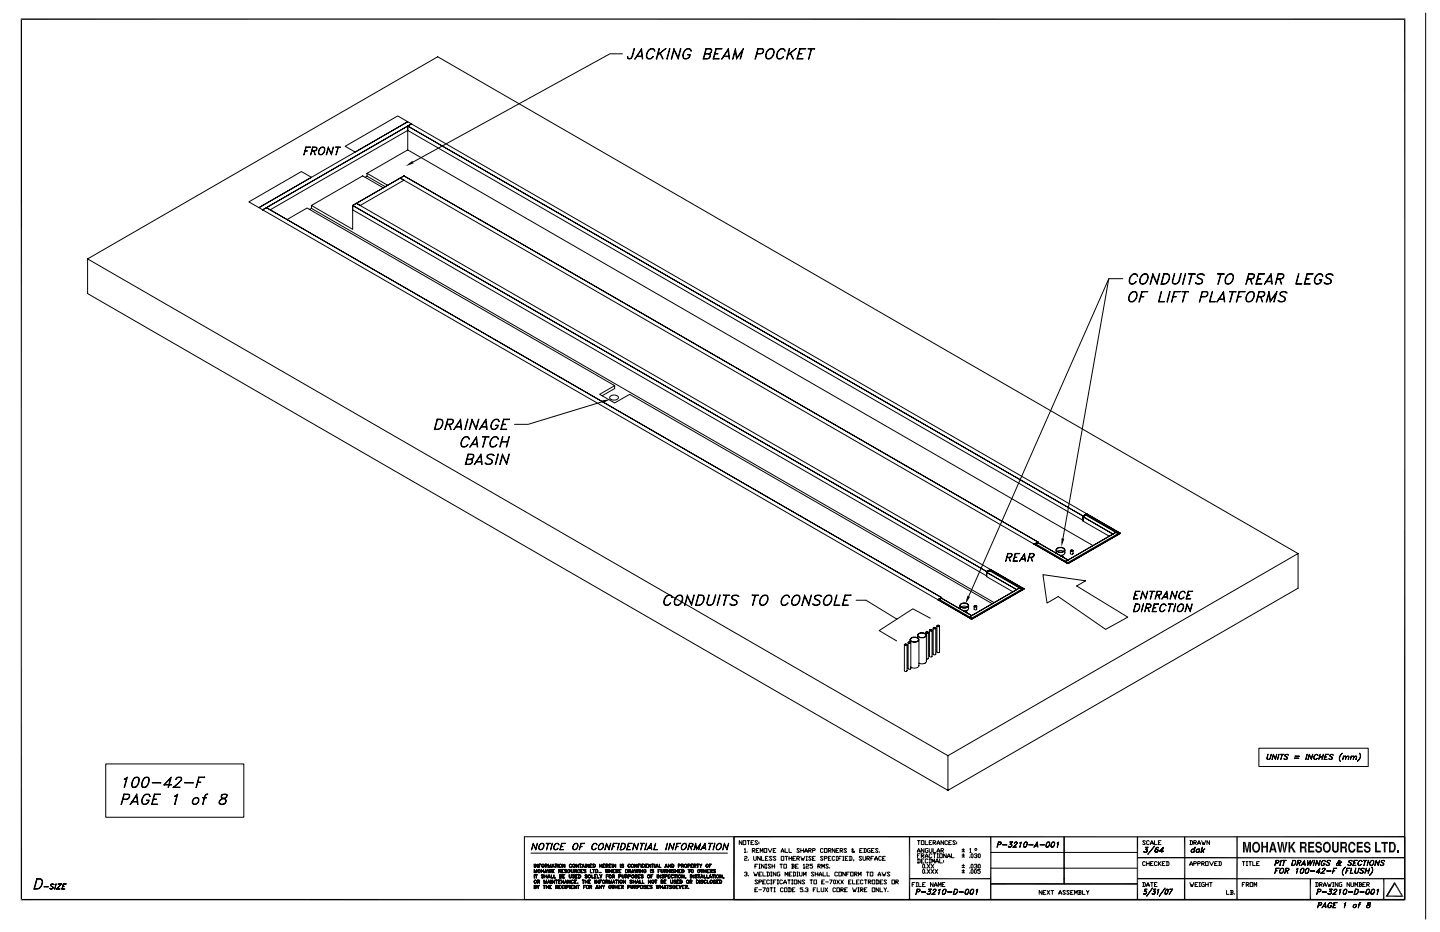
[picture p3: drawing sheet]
<svg xmlns="http://www.w3.org/2000/svg" width="432mm" height="279mm" viewBox="0 0 432 279" stroke-linecap="round" stroke-linejoin="round" font-family="sans-serif">
<g fill="none" stroke="#000" stroke-width=".3">
<path d="M186.6 16.1h-3.7l-60.2 33.1M190.1 14.6l-.4 2.4a.95 .95 0 0 1-1.4 .5l-.1-.5 .4 .5 .6-.1zM190.8 17h1.8M191 16.8h1.5M192.4 14.6l.3 3.1-.4-2.7-2 2.7zM194.5 15a1.11 1.11 0 0 1 1.8 0l-.1 .3-.2-.4a1.63 1.63 0 0 0-1.8 .7 1.63 1.63 0 0 0 .2 1.9 1.17 1.17 0 0 0 1.4-.5h.1a1.08 1.08 0 0 1-1.3 .8 1.08 1.08 0 0 1-.8-1.3zM197.3 16.3l2.4-1.7-2.4 1.9M197.6 14.6l-.7 3.1h-.1zM197.8 15.9l1.1 1.8-.9-1.8M200.8 14.6l-.9 3.1zM202.1 14.6l1.2 2.7 .9-2.7-.8 3.1-1.3-2.7-.8 2.7zM205.3 15.1a1.14 1.14 0 0 1 1.9-.1l-.1 .3a1.09 1.09 0 0 0-1.2-.6 1.09 1.09 0 0 0-.8 1l-.2 1.3a.99 .99 0 0 0 1.2 .5 .99 .99 0 0 0 .7-1h-.6l.1-.2h.7a1.17 1.17 0 0 1-.8 1.4 1.17 1.17 0 0 1-1.4-.7v-1z"/>
<path d="M211.4 16l.5 .1a1.07 1.07 0 0 0 1.4-1.2l-1.5-.2-.8 2.8 .5 .1a1.04 1.04 0 0 0 1.4-1.3l-1.5-.1M212.5 16l.4 .2a1.01 1.01 0 0 1-.9 1.5h-1.2l.9-3.1 1.6 .1a.99 .99 0 0 1-.9 1.5M214.4 16h.9l-.9 .2M214.7 14.6h1.8l-1.7 .1-.8 2.8h1.7l-.1 .2h-1.8zM216.9 17h1.8M217.1 16.8h1.5M218.4 14.6l.4 3.1-.5-2.7-1.9 2.7zM220.5 14.6l.5 2.7 1.9-2.7-.8 3.1 .4-2.4-1.6 2.4-.4-2.4-.8 2.4zM227 16h1.2a.76 .76 0 0 0 .6-.5 .76 .76 0 0 0-.2-.8h-1.2l-1 3 .8-3.1 1.7 .1a.99 .99 0 0 1-.7 1.5h-1.3M230.3 15a1.11 1.11 0 0 1 1.8 0 2.06 2.06 0 0 1-2 2.7 1.63 1.63 0 0 1 .2-2.7zM230.6 14.9h1.2a1.7 1.7 0 0 1-.1 1.9 1.7 1.7 0 0 1-1.8 .6 1.98 1.98 0 0 1 .7-2.5zM233.6 15a1.11 1.11 0 0 1 1.8 0l-.1 .3-.2-.4a1.51 1.51 0 0 0-2.1 1.6l.2 .9a1.49 1.49 0 0 0 1.8-.4 1.09 1.09 0 0 1-1.3 .8 1.09 1.09 0 0 1-.8-1.3z"/>
<path d="M236.3 16.3l2.5-1.7-2.5 1.9M236.7 14.6l-.9 3.1zM236.9 15.9l1 1.8-.8-1.8M239.6 16h.9l-1 .2M239.8 14.6h1.8l-1.7 .1-.7 2.8h1.6v.2h-1.8zM242.4 14.6h1.9l-2 .1zM243.2 14.7l-.8 3 1-3M427.5 3.9v271.6M122.3 37.8l202.4 116.9 1.2-.7M122.3 37.8l-42.4 24.5M122.3 39.1l202.4 116.9M122.3 37.8v1.3"/>
<path d="M122.3 39.1l-41.3 23.8M123.4 37.1l-1.1-.6-44.7 25.8 1.2 .6M123.4 37.1l202.5 116.9M123.4 37.1l-1.1 .7M123.4 37.1l-44.6 25.8M91.5 45.2h.7l-.7 .1M91.7 44.1h1.4l-1.3 .1-.7 2.2zM93.6 45.2a.94 .94 0 0 0 1.3-.9l-1.1-.1-.7 2.2 .6-2.3h.9l.4 .2a1.01 1.01 0 0 1-.4 1 1.01 1.01 0 0 1-1.1 0M94.1 45.3l.5 1.1-.4-1.1M95.9 44.6a.77 .77 0 0 1 1.3-.1 1.29 1.29 0 0 1-.2 1.3 1.29 1.29 0 0 1-1.3 .4 1.44 1.44 0 0 1 .2-1.6zM96 44.4a.81 .81 0 0 1 1.3 0 1.43 1.43 0 0 1-1.6 1.9l-.2-.8zM98.4 44.1l1 2 .6-2-.6 2.3-.9-2-.7 2z"/>
<path d="M100.7 44.1h1.5zM101.3 44.2l-.6 2.2 .8-2.2M103.5 43.9l15.8-9.1 3 1.7-15.8 9.1zM110.1 52l6.1 3.5M110.1 52.8l5.4 3.2M110.1 52.8l-.6 .3M110.1 52v.8M114.9 56.3l-6.1-3.6-15.4 8.9M121.1 52.7l-15.4 8.9 190.2 109.7-190.2-109.7v7.1l-12.3-7.1v.9l204.7 118.2M121.1 52.7l190.1 109.8M121.1 52.7l-1.1 .7 1.1 .6-13.1 7.6-1.1-.6M122.3 44.9l-12.2 7.1"/>
<path d="M26.3 77.6v10.4l257.9 148.9M26.3 77.6l105-60.6 257.9 148.9M26.3 77.6l257.9 148.9M74.6 60.5l15.8-9.1 3 1.7-15.8 9.2zM78.8 62.9l202.4 116.9M79.9 62.3l202.5 116.9M79.9 62.3l-1.1 .6M86.1 65.8l6-3.4 92.2 53.2v.9l-3.7 2.1M93.4 62.5l-.6 .3M106.9 61l-1.2 .6v1.3l190.2 109.8v-1.4l1.1-.6M106.9 61l13.1-7.6 190.1 109.7M106.9 61l190.1 109.7"/>
<path d="M332.5 83.5l-14 79.2M336.7 83.5h-4.2l-42.5 96.4M339.1 87.8a1.09 1.09 0 0 1 1.8 0 2.07 2.07 0 0 1-1.9 2.7 1.66 1.66 0 0 1 .1-2.7zM339.3 82.5a1.08 1.08 0 0 1 1.8 0l-.1 .3-.2-.4a1.63 1.63 0 0 0-1.8 .7 1.63 1.63 0 0 0 .2 1.9 1.22 1.22 0 0 0 1.4-.5h.1a1.11 1.11 0 0 1-1 .7 1.11 1.11 0 0 1-1.1-.7 2.31 2.31 0 0 1 .7-2zM339.4 87.7l.8-.2a1.22 1.22 0 0 1 .4 2 1.04 1.04 0 0 1-1.4 .9 1.04 1.04 0 0 1-.6-1.6zM342.1 88.9h.9l-.9 .1M342.3 82.6a1.1 1.1 0 0 1 1.9-.1 2.1 2.1 0 0 1-1.8 2.7 1.53 1.53 0 0 1-.1-2.6zM342.4 87.4h1.8l-1.7 .1-1 3zM342.8 82.4h1.2a1.71 1.71 0 0 1-.1 1.9 1.71 1.71 0 0 1-1.8 .6 2.08 2.08 0 0 1 .7-2.5zM345.7 82l1.2 2.8 .7-2.8h.2l-.9 3.2-1.2-2.7-.9 2.7zM348.2 87.4l-.6 3h1.6l-.1 .1h-1.7zM349 82h.5a1.12 1.12 0 0 1 1.2 .5 1.12 1.12 0 0 1-.1 1.3 1.93 1.93 0 0 1-2.5 1.4z"/>
<path d="M349.1 82.2l1.3 .2a1.92 1.92 0 0 1-2.1 2.6zM350.8 87.4l-.9 3.1zM351.8 88.9h.9l-.9 .1M352.1 87.4h1.8l-1.7 .1-.8 3h-.2zM352.1 82l-.4 2.8a1.07 1.07 0 0 0 1.8-.5l.6-2.3h.1l-.2 1.2a1.68 1.68 0 0 1-2.2 1.8l-.3-.7zM354.5 87.4h1.9l-2 .1zM355.3 87.5l-.8 3 1-3M355.4 82l-.8 3.2zM356.5 82h1.9v.2h-2zM357.3 82.2l-.8 3 1-3M359 82.5a1.39 1.39 0 0 1 2.1 0l-.4-.1a1.14 1.14 0 0 0-1.6 .4l.1 .3 .9 .4a.81 .81 0 0 1 .5 .8 .81 .81 0 0 1-.4 .7 1.26 1.26 0 0 1-1.8-.2l.4 .1a1.08 1.08 0 0 0 1.7-.6l-.3-.6-.8-.3a.62 .62 0 0 1-.4-.9zM360.2 88.9h1.2a.77 .77 0 0 0 .6-.6 .77 .77 0 0 0-.2-.8h-1.2l-1 3 .9-3.1 1.6 .1a1 1 0 0 1-.7 1.5h-1.2"/>
<path d="M363.5 87.4l-.7 3 1.6 .1h-1.8zM365.1 82h2v.2h-2zM365.4 89.8h1.8M365.5 89.6h1.6M366 82.2l-.8 3 .9-3M366.9 87.4l.4 3.1-.5-2.7-1.9 2.7zM367.9 82.6a1.11 1.11 0 0 1 1.9-.1 2.1 2.1 0 0 1-1.8 2.7 1.54 1.54 0 0 1-.1-2.6zM368.3 82.4h1.2a1.71 1.71 0 0 1 0 1.9 1.71 1.71 0 0 1-1.8 .6 2.08 2.08 0 0 1 .6-2.5zM368.7 87.4h1.9l-1.9 .1zM369.5 87.5l-.7 3 .9-3M371.3 88.9h.9l-.9 .1M371.5 87.4h1.8l-1.7 .1-.7 3h-.2z"/>
<path d="M374.2 83.5l.4 .1a1.04 1.04 0 0 0 1.4-1.2l-1.5-.2-.9 3 .8-3.2 1.6 .2a1.11 1.11 0 0 1-.2 1.3 1.11 1.11 0 0 1-1.2 .2h-.5M374.3 87.8a1.11 1.11 0 0 1 1.8 0 2.09 2.09 0 0 1-2 2.7 1.66 1.66 0 0 1 .2-2.7zM374.6 87.7l.8-.2a1.22 1.22 0 0 1 .3 2 1.04 1.04 0 0 1-1.3 .9 1.04 1.04 0 0 1-.6-1.5zM374.9 83.7l.6 1.5-.5-1.5M377.1 83.5h1l-1 .2M377.3 88.9h.5a1.04 1.04 0 0 0 1.3-1.2l-1.5-.2-.9 3 .8-3.1 1.6 .1a1.12 1.12 0 0 1-.1 1.3 1.12 1.12 0 0 1-1.3 .3l-.5-.1M377.4 82h1.8v.2h-1.7l-.8 2.8h1.7v.2h-1.8zM378 89l.6 1.5-.5-1.5M379.6 84.5h1.8M379.8 84.3h1.5M380.5 87.4l.5 2.7 1.9-2.7-.8 3.1 .5-2.4-1.7 2.4-.4-2.4-.8 2.4zM381.1 82l.4 3.2-.5-2.7-1.9 2.7z"/>
<path d="M383 83.5l.5 .1a1.04 1.04 0 0 0 1.3-1.2l-1.5-.2-.9 3 .8-3.2 1.7 .2a1.11 1.11 0 0 1-.2 1.3 1.11 1.11 0 0 1-1.3 .2h-.5M383.7 83.7l.6 1.5-.4-1.5M383.8 87.8a1.43 1.43 0 0 1 2.1 0l-.4-.1a1.11 1.11 0 0 0-1.6 .4l.3 .5a1.31 1.31 0 0 1 1.3 1 1.28 1.28 0 0 1-2.3 .5l.4 .1a1.11 1.11 0 0 0 1.7-.6l-.3-.5-.8-.4a.63 .63 0 0 1-.4-.9zM389.4 82l-.7 3h1.7l-.1 .2h-1.8zM391.7 83.5h.9l-1 .2M391.9 82h1.8v.2h-1.7l-.7 2.8h1.6v.2h-1.8zM394.8 82.5a1.08 1.08 0 0 1 1.8 0l.1 .3a1.05 1.05 0 0 0-1-.7 1.05 1.05 0 0 0-1 .7 1.42 1.42 0 0 0 0 2.2 1.19 1.19 0 0 0 1.5-1h-.6l.8-.2a1.18 1.18 0 0 1-.9 1.4 1.18 1.18 0 0 1-1.4-.7 2.31 2.31 0 0 1 .7-2zM397.6 82.5a1.39 1.39 0 0 1 2.1 0l-.4-.1a1.14 1.14 0 0 0-1.6 .4l.1 .3 .9 .4a.83 .83 0 0 1 .4 1.3 1.43 1.43 0 0 1-2.1 0l.4 .1a1.08 1.08 0 0 0 1.7-.6l-.3-.6-.8-.3a.62 .62 0 0 1-.4-.9zM183.2 118.6a1.4 1.4 0 0 1 2.2 .7 1.68 1.68 0 0 1-2.6 .1zM184.3 115.6l-4.5 2.6 4.5 2.6 4.5-2.6 108.8 62.8M131.1 125.6h.5a.98 .98 0 0 1 1.2 1.3 2.07 2.07 0 0 1-2.6 1.9zM131.2 125.8l1.3 .1a1.88 1.88 0 0 1-.2 2 1.88 1.88 0 0 1-1.9 .7z"/>
<path d="M134 127.1h1a.91 .91 0 0 0 .8-1.2l-1.5-.1-.9 3 .8-3.2h1.2l.5 .3a1.17 1.17 0 0 1-1.5 1.4h-.5M134.7 127.3l.6 1.5-.5-1.5M136.6 128h1.8M136.8 127.9h1.5M138.1 125.6l.4 3.2-.5-2.7-1.9 2.7zM138.9 131.3a1.08 1.08 0 0 1 1.8 0l-.1 .3-.2-.4a1.51 1.51 0 0 0-2.1 1.6l.2 .9a1.49 1.49 0 0 0 1.8-.4 1.09 1.09 0 0 1-1.3 .8 1.09 1.09 0 0 1-.8-1.3zM140.1 137.6h1a.91 .91 0 0 0 .8-1.2l-1.4-.1-.8 2.8 .5 .1a1.07 1.07 0 0 0 1.3-1.3l-1.4-.1M140.2 125.6l-.8 3.2zM141.1 137.6l.5 .2a.99 .99 0 0 1-.9 1.5h-1.2l.9-3.2 1.6 .2a1.02 1.02 0 0 1-.9 1.5M141.4 133.3h1.8M141.5 125.6l1.3 2.7 .8-2.7-.8 3.2-1.2-2.7-.7 2.7h-.2zM141.5 133.1h1.5"/>
<path d="M142.7 138.5h1.8M142.9 130.9l.4 3.1-.5-2.7-1.9 2.7zM142.9 138.4h1.5M144.2 128h1.8M144.2 136.1l.4 3.2-.5-2.7-1.9 2.7zM144.4 127.9h1.5M144.7 130.9h1.9l-1.9 .1zM145.5 131l-.8 3 1-3M145.7 125.6l.4 3.2-.5-2.7-1.9 2.7zM146.1 136.6a1.43 1.43 0 0 1 2.1 0l-.5-.2a1.13 1.13 0 0 0-1.6 .5l.4 .4a1.35 1.35 0 0 1 1.2 1.1 1.29 1.29 0 0 1-2.2 .4l.4 .2a1.1 1.1 0 0 0 1.6-.6l-.2-.5-1.2-.6zM147.6 131.3a1.08 1.08 0 0 1 1.8 0v.3l-.3-.4a1.51 1.51 0 0 0-2.1 1.6l.2 .9a1.49 1.49 0 0 0 1.8-.4 1.09 1.09 0 0 1-1.3 .8 1.09 1.09 0 0 1-.8-1.3zM147.9 126.1a1.09 1.09 0 0 1 1.7 0l.1 .3a1.05 1.05 0 0 0-.9-.7 1.05 1.05 0 0 0-1 .7 1.42 1.42 0 0 0 0 2.2 1.17 1.17 0 0 0 1.4-1h-.5l.7-.2a1.17 1.17 0 0 1-.8 1.3 1.17 1.17 0 0 1-1.4-.7 2.39 2.39 0 0 1 .7-1.9z"/>
<path d="M149.3 136.1l-.8 3.2zM150.4 132.5h1.8M150.4 132.4h1.8M150.7 130.9h.1l-1 3.1zM150.7 136.1l1.2 2.7 .9-2.7-.9 3.2-1.2-2.7-.9 2.7zM150.7 127.1h.9l-.9 .2M151 125.6h1.8l-1.7 .2-.8 2.8h1.7l-.1 .2h-1.8zM152.6 130.9l-.8 3.1zM181.8 120.1l-23.4 7.1h-4.1M324.7 154.9l9 5.2 .9-.5-15 8.7M325.6 154.4v-.2l9.8 5.7 .3-.2M325.6 154.4l-.9 .5 9 5.2-13.4 7.8"/>
<path d="M325.6 154.4l9.6 5.6M325.6 154.3l-.8 .6M325.6 154.4l-.9 .5M325.9 154l10.1 5.9-15.7 9.1-10.2-5.9M325.9 154l-1.2 .7v.2M325.9 154l-.3 .2M325.9 154l9.8 5.7M335.7 159.7l.3 .2-15.7 9.1-.3-.2M335.7 159.7l-15.7 9.1M199.7 178.8a1.11 1.11 0 0 1 1.8 0l-.1 .3-.1-.4a1.63 1.63 0 0 0-1.9 .7 1.63 1.63 0 0 0 .2 2 1.22 1.22 0 0 0 1.4-.6h.1a1.08 1.08 0 0 1-1.3 .8 1.08 1.08 0 0 1-.8-1.3zM202.9 178.8a1.09 1.09 0 0 1 1.7 0 1.93 1.93 0 0 1-2.1 2.6 1.88 1.88 0 0 1 .4-2.6zM202.9 179a.92 .92 0 0 1 1.1-.5 .92 .92 0 0 1 .6 1.1 1.51 1.51 0 0 1-2.1 1.6 1.96 1.96 0 0 1 .4-2.2z"/>
<path d="M206.1 178.4l1.2 2.7 .9-2.7-.8 3.1-1.3-2.7-.8 2.7zM209.4 178.4l.6-.1a.99 .99 0 0 1 1.2 1.3 2.07 2.07 0 0 1-2.6 1.9zM209.5 178.5l1.3 .2a1.91 1.91 0 0 1-2.1 2.7zM212.6 178.4l-.5 2.7a1.07 1.07 0 0 0 1.8-.5l.8-2.2-.3 1.1a1.67 1.67 0 0 1-2.2 1.9l-.3-.8zM215.8 178.4l-.8 3.1zM216.9 178.4h1.9l-1.9 .1zM217.7 178.5l-.8 3 1-3M219.5 178.8a1.43 1.43 0 0 1 2.1 0l-.5-.1a1.12 1.12 0 0 0-1.6 .4l.1 .3 .9 .5a.83 .83 0 0 1 .5 1.2 1.43 1.43 0 0 1-2.1 0l.4 .1a1.08 1.08 0 0 0 1.6-.6l-.3-.5-.8-.4a.63 .63 0 0 1-.3-.9zM225.6 178.4h1.9l-2 .1zM226.4 178.5l-.8 3 1-3M228.3 178.9a1.13 1.13 0 0 1 1.9-.1 2.09 2.09 0 0 1-1.8 2.7 1.52 1.52 0 0 1-.1-2.6zM228.8 178.7l.8-.2a1.22 1.22 0 0 1 .3 2 1.04 1.04 0 0 1-1.4 .9 1.04 1.04 0 0 1-.5-1.6z"/>
<path d="M234.9 178.8a1.11 1.11 0 0 1 1.8 0v.3h-.1l-.2-.4a1.51 1.51 0 0 0-2.1 1.6l.2 .9a1.49 1.49 0 0 0 1.8-.4 1.09 1.09 0 0 1-1.3 .8 1.09 1.09 0 0 1-.8-1.3zM238 178.8a1.11 1.11 0 0 1 1.8 0 2.06 2.06 0 0 1-1.9 2.7 1.63 1.63 0 0 1 .1-2.7zM238.4 178.7h1.1a1.7 1.7 0 0 1 0 1.9 1.7 1.7 0 0 1-1.8 .6 1.98 1.98 0 0 1 .7-2.5zM241.3 178.4l1.2 2.7 .9-2.7-.9 3.1-1.2-2.7-.9 2.7zM244.3 178.8a1.43 1.43 0 0 1 2.1 0l-.4-.1a1.13 1.13 0 0 0-1.6 .4l.3 .5a1.31 1.31 0 0 1 1.2 1 1.29 1.29 0 0 1-2.2 .5l.4 .1a1.09 1.09 0 0 0 1.7-.6l-.1-.3-.6-.4a.79 .79 0 0 1-.8-1.1zM247.5 178.9a1.14 1.14 0 0 1 1.9-.1 2.09 2.09 0 0 1-1.8 2.7 1.53 1.53 0 0 1-.1-2.6zM247.9 178.7l.8-.2a1.22 1.22 0 0 1 .4 2 1.04 1.04 0 0 1-1.4 .9 1.04 1.04 0 0 1-.6-1.6zM250.8 178.4h.2l-.8 3 1.6 .1h-1.8zM253.2 179.9h.8l-.9 .1M253.4 178.4h1.8l-1.7 .1-.7 2.9h1.6v.1h-1.8zM256.7 179.9h3l9.2 5.7M281.2 179.8l.3-.2 9.9 5.7-.3 .2"/>
<path d="M281.2 179.8l9.9 5.7M282.3 179.4l-.7 .3M282.4 179.4l-.7 .3 .7-.3 9 5.2M282.4 179.2v.2M282.4 179.2l-1.2 .6M282.4 179.4l9 5.2M295.9 171.6l9 5.2 .8-.5-15 8.6M295.9 171.6v1.3l7.8 4.5M296.7 171.1l-.8 .5 9 5.2-13.5 7.8M296.7 170.9l9.9 5.7 .2-.2M296.7 171.1l9.7 5.6M296.7 170.9v.2"/>
<path d="M296.7 171l-.7 .5M296.7 171.1l-.8 .5M297 170.7l10.1 5.9-15.7 9-10.2-5.8 1.2-.6v.2M297 170.7l-1.1 .6v.3M297 170.7l9.8 5.7M297 170.7l-.3 .2M302 167a.96 .96 0 0 0 1.4-.9l-1.1-.1-.8 2.3 .7-2.4 1.3 .2a1.02 1.02 0 0 1-1.5 1M302.5 167.1l.5 1.2-.4-1.2M304.2 167h.7l-.7 .1M304.4 165.9h1.4l-1.3 .1-.6 2.1 1.2 .2h-1.3zM306.1 167.7h1.3M306.2 167.6h1.1"/>
<path d="M306.8 176.4l.3 .2-15.7 9-.3-.1M306.8 176.4l-15.7 9.1M307.2 165.9l.3 2.4-.4-2.1-1.4 2.1zM308.6 167l1.2-.1 .2-.8-1.1-.1-.7 2.3 .6-2.4 1.3 .2a1.02 1.02 0 0 1-1.5 1M309.1 167.1l.5 1.2-.4-1.2M310.1 163.1l9.9 5.7M310.1 163.1l.3-.1 9.9 5.7-.3 .1M311.1 162.8l-.6 .2M311.2 162.7v-.2l-1.1 .6M311.2 162.7l-.6 .4 .6-.4 9.1 5.2M311.2 162.5l-1.1 .6M311.2 162.5v.2"/>
<path d="M311.2 162.7l9.1 5.2M312.7 172.3l12.8 1.8-2.6 1.6 15.3 9.3-6.7 3.7-14.2-9.9-3.3 2zM316.7 164.9v.9M317.1 164.3l1.1-.2a.75 .75 0 0 1 1 .3 .75 .75 0 0 1-.3 1 1.41 1.41 0 0 1-2.2-.7zM317.1 165.3l.7-.3 1.1 .3M317.1 164.4a1.27 1.27 0 0 1 2.1 .6 1.33 1.33 0 0 1-2.4-.3zM318.1 166.6h.5v.4M318.2 166.7h.4v.2M318.8 166.8v.2M319.3 164.9v.8a1.23 1.23 0 0 1-1.5 .8M321 165.1v.8a.46 .46 0 0 0 .8 0v-.8M321 165a.35 .35 0 0 1 .4-.2 .35 .35 0 0 1 .2 .4h-.5z"/>
<path d="M332.6 160.7l-7.9-4.5v-1.5l-202.4-116.9v7.1l205.4 118.7M340.3 178.4h.7l-.7 .1M340.5 177.2h1.3l-1.2 .1-.6 2.2 1.2 .1h-1.3zM342.6 177.2l.9 2 .7-2-.6 2.4-1-2-.6 2zM344.8 177.2h1.5zM345.5 177.3l-.6 2.3 .7-2.3M346.8 178.4a.96 .96 0 0 0 1.4-1l-1.1-.1-.7 2.3 .6-2.4 1.3 .2a1.02 1.02 0 0 1-1.5 1.1M347.3 178.5l.5 1.1-.3-1.1M348.7 179h1.4M348.9 178.9h1.1M349.9 177.2l.3 2.4-.4-2-1.4 2zM351.5 177.2l.9 2 .6-2-.6 2.4-.9-2-.7 2z"/>
<path d="M354 177.6a.81 .81 0 0 1 1.3 0l.1 .2-.3-.4a1.23 1.23 0 0 0-1.4 .6 1.23 1.23 0 0 0 .2 1.5h.5l.6-.5-.1 .2a.81 .81 0 0 1-1.4 0l.1-1.1zM356.1 178.4h.7l-.7 .1M356.3 177.2h1.4l-1.3 .1-.6 2.2 1.2 .1h-1.3zM389.2 165.9v10.4l-105 60.6M389.2 165.9l-105 60.6M271.2 193.3v7.8a.46 .46 0 0 0 .8 0v-7.8M271.2 193.2a.34 .34 0 0 1 .5-.2 .34 .34 0 0 1 .2 .4l-.5 .1zM272.3 192.6v7.8a.46 .46 0 0 0 .8 0v-7.8M272.4 192.5a.34 .34 0 0 1 .4-.1 .34 .34 0 0 1 .2 .4h-.6zM272.9 191.7v.7M273.3 191.2a1.4 1.4 0 0 1 2.2 .7 1.69 1.69 0 0 1-2.6 0zM273.4 191.3a1.27 1.27 0 0 1 2 .6 1.33 1.33 0 0 1-2.3-.3z"/>
<path d="M275.1 190.5v.7M275.3 190.2a1.58 1.58 0 0 1 2.3 .1 1.28 1.28 0 0 1-1.1 .9 1.28 1.28 0 0 1-1.2-.7zM275.5 189.9a1.42 1.42 0 0 1 2.3 .7 1.71 1.71 0 0 1-2.6 0zM275.5 191.7v7.8a1.59 1.59 0 0 1-2.4 .5M277.6 189.6v.4M277.6 189.5a.34 .34 0 0 1 .4-.2 .34 .34 0 0 1 .2 .5h-.5zM277.8 190.5v7.7a1.54 1.54 0 0 1-2.3 .6M278.4 189.6v7.8l-.6 .2M278.7 188.9v7.8a.45 .45 0 0 0 .8 0v-7.8M278.7 188.8a.35 .35 0 0 1 .5-.1 .35 .35 0 0 1 .2 .4h-.6zM279 185.3l-5.3-2.8-10.1 6.5 5.3 3.1M279.8 188.3v7.8a.45 .45 0 0 0 .8 0v-7.8"/>
<path d="M279.8 188.2a.36 .36 0 0 1 .5-.2 .36 .36 0 0 1 .2 .4l-.4 .1zM280.9 187.6v7.8a.45 .45 0 0 0 .8 0v-7.8M281 187.6a.35 .35 0 0 1 .4-.2 .35 .35 0 0 1 .2 .4h-.5zM281.1 187.6l.3-.1 .2 .2-.4 .1zM287.8 181.5v1M288 181.3a1.58 1.58 0 0 1 2.3 .1 1.3 1.3 0 0 1-1.1 .8 1.3 1.3 0 0 1-1.3-.7zM288.2 181l.7-.2h.8l.8 .7a1.58 1.58 0 0 1-2.7 .2zM288.2 182l1.1-.3 .7 .3M289.2 183.3h.6v.3M289.3 183.4h.4v.2M289.9 183.5v.2M290.4 181.5l-.1 1.3-1.4 .4"/>
<path d="M292.1 181.7v.9a.45 .45 0 0 0 .8 0v-.9M292.1 181.7a.35 .35 0 0 1 .5-.2 .35 .35 0 0 1 .2 .4h-.6zM340.5 181a.93 .93 0 0 1 1.2 .2 .93 .93 0 0 1 0 1.2 1.43 1.43 0 0 1-1.8 1zM340.6 181.1h.6a1.21 1.21 0 0 1 .4 1.4 1.21 1.21 0 0 1-1.1 .8h-.5zM342.8 181l-.6 2.4zM343.7 182.2h.7a.66 .66 0 0 0 .6-.9l-1.1-.2-.7 2.3 .7-2.4h.8l.4 .3a1.01 1.01 0 0 1-.4 .9 1.01 1.01 0 0 1-1.1 .1M344.2 182.3l.5 1.1-.4-1.1M345.9 182.2h.7l-.7 .1M346.1 181h1.3l-1.2 .1-.6 2.2 1.2 .1h-1.3zM348.2 181.4a.83 .83 0 0 1 1.4 0l.1 .2a.87 .87 0 0 0-1-.5 .87 .87 0 0 0-.7 .8l-.2 .6a.78 .78 0 0 0 .6 .8 .78 .78 0 0 0 .9-.5 .81 .81 0 0 1-.9 .6 .81 .81 0 0 1-.7-.9zM350.4 181h1.4zM351 181.1l-.6 2.3 .7-2.3"/>
<path d="M352.5 181l-.6 2.4zM353.5 181.6a.86 .86 0 0 1 1.2-.3 1.28 1.28 0 0 1-.1 1.4 1.28 1.28 0 0 1-1.3 .5 1.37 1.37 0 0 1 .2-1.6zM353.5 181.4a.81 .81 0 0 1 1.4 0 1.43 1.43 0 0 1-1.7 1.9l-.2-.8zM356 181l.9 2 .6-2-.6 2.4-.9-2-.7 2zM31.7 229h41.4v16h-41.4zM36.9 239.5h1.2a.76 .76 0 0 0 .6-.5 .76 .76 0 0 0-.2-.8h-1.2l-1 3 .8-3.2 1.7 .2a.99 .99 0 0 1-.7 1.5h-1.2M37.3 233.6l.9-.7-1 3.2 .8-2.9-.7 .5zM39.7 235.8h1.2M40.4 233.2h1.2M40.4 233.1h1.2a2.35 2.35 0 0 1-1.3 3l-.7-.2a2.62 2.62 0 0 1 .8-2.8zM40.6 233.1a2.66 2.66 0 0 0-.8 2.8M41 238l.4 3.2-.5-2.7-1.9 2.7z"/>
<path d="M41.4 233.1a2.62 2.62 0 0 1-.7 2.8M42.7 235.8h1.2M43.1 238.6a1.14 1.14 0 0 1 1.9-.1l-.1 .3a1.09 1.09 0 0 0-1.2-.6 1.09 1.09 0 0 0-.9 1l-.1 1.2a.99 .99 0 0 0 1.1 .6 .99 .99 0 0 0 .8-1h-.6l.7-.2a1.17 1.17 0 0 1-.8 1.3 1.17 1.17 0 0 1-1.4-.7l.1-.9zM43.3 233.2h1.3M43.4 233.1h1.2a2.4 2.4 0 0 1-1.3 3l-.7-.2a2.62 2.62 0 0 1 .8-2.8zM43.5 233.1a2.77 2.77 0 0 0-.7 2.8M44.4 233.1a2.62 2.62 0 0 1-.7 2.8M45.7 234.6h2.5zM46 239.5h.9l-.9 .2M46.3 238h1.8l-1.7 .2-.8 2.8h1.7l-.1 .2h-1.8zM49.3 235.2h2.1l-.1 .1h-2.2l2.3-2.4-.9 3.2 .6-2.7-1.9 1.9M52.1 235.9l1.9 .2h-2.1l1.7-1.5a1.14 1.14 0 0 0 .7-1.4l-.9-.1-.7 .6a.96 .96 0 0 1 .8-.8 .96 .96 0 0 1 1 .7l-.7 1-1.8 1.5"/>
<path d="M52.4 238.6l.9-.6-1 3.2 .8-2.9-.7 .5zM55.4 234.6h2.6l-2.6 .1zM58.1 239.5a.9 .9 0 0 1 1.4 0 1.06 1.06 0 0 1-.4 1.3 1.06 1.06 0 0 1-1.3-.1zM58.2 239.3l.5-.2a1.05 1.05 0 0 1 1 1.1 1.05 1.05 0 0 1-1.1 1l-.5-.1a1.04 1.04 0 0 1 .1-1.8zM59.4 234.4h.8l-.9 .2M59.6 232.9h1.8l-1.7 .2-.9 3zM60.8 239.1h1l-1 .1zM61.8 238.2l-1.1 3 .7-2.6 .3-.4 .6-.2-.7 .3M66.5 238.3h1.6M66.6 238.2a.66 .66 0 0 0-.3 .6 .66 .66 0 0 0 .4 .6l.8 .3a.87 .87 0 0 1-.1 1.2h-1.5a1.59 1.59 0 0 1 1.7-1.7l.5-.5v-.5zM66.7 238.2l-.3 .6 .4 .4a.99 .99 0 0 1 1.1 .9 1.2 1.2 0 0 1-1 1.1 1.2 1.2 0 0 1-1.3-.6 2.15 2.15 0 0 1 2.1-1.5l.2-.9M284.2 226.5v10.4"/>
<path d="M377.5 224.3h32.8v5.5h-32.8zM380.2 226.1l-.2 1.1 .2 .4 .5-.1 .5-1.4-.4 1.4-.4 .2-.5-.2zM381.8 226.1l.6 1.4 .5-1.4-.4 1.6-.7-1.3-.4 1.3zM383.5 226.1l-.4 1.6zM384 226.1h1zM384.4 226.2l-.4 1.5 .5-1.5M385.3 226.4l.4-.3 .5 .1 .1 .2-.6-.2-.4 .3 .8 .6a.61 .61 0 0 1-.4 .6 .61 .61 0 0 1-.7-.2 .54 .54 0 0 0 .6 .1 .54 .54 0 0 0 .3-.6l-.6-.3zM388.2 227.2h1.3zM388.3 226.7h1.3zM391.9 226.1l-.4 1.6zM392.6 226.1l.6 1.4 .5-1.4-.5 1.6-.6-1.3-.4 1.3zM394.2 226.4l.6-.3 .4 .4-.1-.1a.78 .78 0 0 0-1 .2 .78 .78 0 0 0 .1 1l.8-.3-.4 .4-.5-.1-.2-.5z"/>
<path d="M395.8 226.1l-.4 1.6zM396.6 226.9h-.9M396.8 226.1l-.4 1.6zM397.3 226.9h.5zM397.5 226.1h.9l-.9 .1-.3 1.4 .8 .1h-1zM398.8 226.4l.4-.3 .6 .3a.56 .56 0 0 0-.6-.2 .56 .56 0 0 0-.4 .5l.7 .3a.56 .56 0 0 1-.3 .7 .56 .56 0 0 1-.7-.2 .48 .48 0 0 0 .7 .2 .48 .48 0 0 0 .1-.8l-.5-.2zM402.1 226.1l.5-.3-.7 .7a1.51 1.51 0 0 0 0 1.7h-.1a1.56 1.56 0 0 1 .3-2.1zM402.9 226.7l-.3 1zM402.9 226.9l.4-.2h.4l-.2 1 .1-.9zM403.7 226.9l.4-.2h.4l-.2 1 .1-.9zM405.2 226.9l.4-.2h.4l-.2 1 .1-.9zM405.2 226.7l-.3 1z"/>
<path d="M406 226.9l.5-.2h.3l-.2 1 .1-.9zM407.6 225.8a1.61 1.61 0 0 1-.6 2.4l.4-.3a1.65 1.65 0 0 0 .2-2.1zM39.5 240.4h1.8M39.7 240.3h1.5M65.8 240.7l.3 .3M67.6 240.7l-.6 .3M157.2 250.8h62.9v18.9h-62.9zM159.2 255.8h58.9M159.9 252.8l.8 1.7 .5-1.7-.5 2-.8-1.7-.5 1.7zM160.2 259.1v.9zM160.6 259.1l.6 .8 .1-.8v.9l-.6-.8-.1 .8zM161.6 259.1h.6h-.5v.9z"/>
<path d="M161.7 259.5l.3 .1zM162 253.1l.8-.3a1.11 1.11 0 0 1 .2 1.4 1.11 1.11 0 0 1-1.3 .4l-.2-.6zM162.2 253a.55 .55 0 0 1 .6 0 .55 .55 0 0 1 .2 .6l-.2 .7a.7 .7 0 0 1-1 .3l-.2-.6zM163.5 259.1l.6 .1-.1 .3-.4 .1 .5-.2-.1-.3h-.4v.9zM163.8 259.6l.3 .4zM163.8 252.8h1.2zM164.3 252.9l-.4 1.9 .5-1.9M164.4 259.1l.4 .8 .4-.8v.9l-.1-.7-.3 .7-.3-.7-.1 .7zM165.6 259.8h.5M165.6 252.8l-.5 2zM165.8 259.1l.4 .9-.4-.8-.3 .8zM166.4 259.1h.6z"/>
<path d="M166.5 253.1l.4-.3h.4l.3 .5-.1-.2a.97 .97 0 0 0-1.2 .3 .97 .97 0 0 0 .1 1.3l.9-.4a.68 .68 0 0 1-.8 .5 .68 .68 0 0 1-.5-.8zM166.7 259.1v.9zM167.3 259.1v.9zM168.2 253.7h.6l-.6 .1M168.4 252.8h1.1l-1 .1-.5 1.8 1 .1h-1.1zM168.7 259.1l.7 .8v-.8v.9l-.6-.8-.1 .8zM170.8 259.2l.4-.1 .2 .2a.34 .34 0 0 0-.4-.2 .34 .34 0 0 0-.2 .3v.3a.34 .34 0 0 0 .2 .3 .34 .34 0 0 0 .4-.2 .36 .36 0 0 1-.4 .2 .36 .36 0 0 1-.3-.3zM172.1 253.1l.9-.3a1.13 1.13 0 0 1 .2 1.3 1.13 1.13 0 0 1-1.3 .6l-.2-.7zM172.4 253l.5-.1a.98 .98 0 0 1 .2 1.2 .98 .98 0 0 1-1.2 .5l-.1-.6zM172.8 259.1l.6 .8v-.8v.9l-.6-.8v.8zM173.7 259.1h.6zM174 259.1v.9v-.9"/>
<path d="M174 253.7h.6l-.6 .1M174.2 252.8h1.1l-1 .1-.6 1.9zM174.6 259.8h.6M174.6 259.8h.5M174.9 259.1l.3 .9-.3-.8-.4 .8zM175.5 259.1l.1 .9zM175.9 259.1l.7 .8v-.8v.9l-.6-.8-.1 .8zM177 259.1v.9h.5h-.5M177 259.1h.5zM177 259.5l.3 .1zM177.9 253.1l.4-.3h.4l.3 .5-.1-.2a.97 .97 0 0 0-1.2 .3 .97 .97 0 0 0 .1 1.3l1-.4a.68 .68 0 0 1-.8 .5 .68 .68 0 0 1-.6-.8zM177.9 259.1h.3a.52 .52 0 0 1 .3 .4 .52 .52 0 0 1-.3 .5h-.3z"/>
<path d="M177.9 259.1a.46 .46 0 0 1 .6 .4 .46 .46 0 0 1-.6 .5M179.8 253.1l.8-.3a1.1 1.1 0 0 1 .2 1.4 1.1 1.1 0 0 1-1.3 .4l-.1-.6zM179.8 259.1l.1 .9zM179.9 259.5h.5M180 253a.55 .55 0 0 1 .7 0 .55 .55 0 0 1 .2 .6l-.3 .7a.72 .72 0 0 1-1 .3v-1zM180.4 259.1l.1 .9zM180.8 259.1h.6h-.5v.9h.5h-.6zM180.9 259.5l.3 .1zM181.7 259.1l.7 .1-.2 .4h-.4l.5-.2v-.3h-.5v.9zM181.9 252.8l.7 1.7 .6-1.7-.6 2-.7-1.7-.6 1.7zM182 259.6l.4 .4-.3-.4M182.7 259.1h.5h-.5v.9h.5h-.5z"/>
<path d="M182.7 259.5l.3 .1zM183.6 259.1v.9zM183.8 253.7h.5l-.6 .1M183.9 252.8h1.1l-1 .1-.6 1.9zM184 259.1l.6 .8v-.8v.9l-.6-.8v.8zM185.6 252.8l-.5 2zM186 259.1v.9zM186.4 252.8a.78 .78 0 0 1 1.2 .8 1.3 1.3 0 0 1-1.7 1.2zM186.5 259.1l.5 .1-.5-.1-.1 .2 .6 .4-.2 .3-.4-.1h.6l-.6-.5zM186.5 252.9h.6a1.06 1.06 0 0 1 .1 1.3 1.06 1.06 0 0 1-1.2 .5zM188.3 253.7h.5l-.6 .1M188.4 252.8h1.1l-1 .1-.5 1.8 1 .1h-1.1z"/>
<path d="M190.2 252.8l.7 1.7 .6-1.7-.5 2-.8-1.7-.5 1.7zM190.4 259.1l.5 .8 .1-.8v.9l-.6-.8v.8zM191.4 259.1h.5h-.5v.9zM191.4 259.5l.3 .1zM192 252.8h1.3zM192.2 259.1l.1 .9zM192.6 252.9l-.5 1.9 .6-1.9M192.6 259.1h.4a.52 .52 0 0 1 .3 .4 .52 .52 0 0 1-.4 .5h-.3zM192.7 259.1a.46 .46 0 0 1 .6 .4 .46 .46 0 0 1-.6 .5M193.6 259.1h.6h-.5v.9h.5h-.6zM193.7 259.5l.3 .1zM193.8 252.8l-.5 2z"/>
<path d="M194.3 254.3h1.1M194.4 254.2h.9M194.5 259.1l.6 .8 .1-.8v.9l-.6-.8-.1 .8zM195.2 252.8l.3 2-.3-1.7-1.2 1.7zM195.5 259.1h.5zM195.8 259.1l-.1 .9zM196.3 259.1l.1 .9zM196.6 252.8l-.5 1.9 1 .1h-1.1zM196.7 259.8h.6M196.8 259.8h.5M197 259.1l.4 .9-.4-.8-.3 .8zM197.7 259.1v.9h.5h-.5z"/>
<path d="M199.5 259.8h.5M199.7 259.1l.4 .9-.4-.8-.3 .8zM200.1 252.8l-.5 2zM200.4 259.1l.6 .8 .1-.8v.9l-.7-.8v.8zM200.9 252.8l.8 1.7 .5-1.7-.5 2-.7-1.7-.6 1.7zM201.4 259.1h.3a.52 .52 0 0 1 .4 .5 .52 .52 0 0 1-.4 .4h-.3zM201.5 259.1l.4 .1 .1 .2-.2 .6h-.3zM202.8 253.7h.6l-.6 .1M203 252.8h1.1l-1 .1-.6 1.9zM203.4 259.1l.6 .1-.1 .3-.5 .1 .6-.2-.1-.3h-.5v.9zM204.3 259.1h.6v.4l-.5 .1 .5-.1v-.3zM204.4 259.1l-.1 .9z"/>
<path d="M204.6 259.6l.3 .4zM204.7 253.1l.8-.3a1.13 1.13 0 0 1 .2 1.3 1.13 1.13 0 0 1-1.2 .6l-.2-.7zM204.9 253a.55 .55 0 0 1 .6 0 .55 .55 0 0 1 .3 .6l-.3 .7a.69 .69 0 0 1-1 .3l-.1-.6zM206.3 259.1h.6v.4l-.6 .1 .5-.1 .1-.3zM206.3 259.1v.9zM206.6 253.7h.6a.55 .55 0 0 0 .5-.7l-.9-.1-.6 1.9 .5-2 1.1 .2a.84 .84 0 0 1-.3 .8 .84 .84 0 0 1-.9 0M207 253.8l.4 1-.3-1M207.2 259.1h.6h-.5v.9h.5h-.6zM207.3 259.5l.3 .1zM208.1 259.1l.6 .1-.1 .4h-.4l.5-.2-.1-.3h-.4v.9zM208.4 259.6l.3 .4-.3-.4M208.6 252.8l.3 1.7 1.2-1.7-.5 2 .3-1.5-1.1 1.5-.2-1.5-.5 1.5z"/>
<path d="M209 259.1h.6zM209.2 259.1v.9l.1-.9M210.1 259.5l.4-.4-.4 .4v.5l-.3-.9 .3 .4M210.5 254.3h1.1M210.6 254.2h.9M211.4 252.8l.2 2-.3-1.7-1.2 1.7zM212.5 252.8h1.3zM212.8 259.1l-.1 .9zM212.8 259.1h.5zM212.8 259.5l.3 .1zM213.1 252.9l-.5 1.9 .6-1.9M214.3 252.8l-.5 2z"/>
<path d="M215.2 253.1l.8-.3a1.11 1.11 0 0 1 .2 1.4 1.11 1.11 0 0 1-1.3 .4l-.2-.6zM215.4 253a.55 .55 0 0 1 .6 0 .55 .55 0 0 1 .3 .6l-.3 .7a.69 .69 0 0 1-1 .3l-.2-.6zM217.2 252.8l.8 1.7 .5-1.7-.5 2-.8-1.7-.5 1.7zM222.5 252v1.2l-.8-1.2v1.2M222.8 252h.8v1.2h-.8zM223.2 254.6l.2-.2v1.1M223.2 256.9l.2-.2 .6 .2-.2 .4-.6 .2v.4h.8M223.2 255.5h.4M224 252h.8M224 255.4v.1M224.4 252v1.2M224.4 257.7v.2"/>
<path d="M225.2 252.6h.4M225.6 255h.6l.2-.4-.8-.2v1.1M225.8 255l.6 .5M226 252h-.8v1.2h.8M226 256.7v1l.2 .2 .6-.2v-1M226.4 259.7h.4M226.8 255h.4M227.2 252.2l-.6-.2-.2 .2 .8 .8-.2 .2-.6-.2M227.2 259.1h-.8v1.2M227.6 254.4h-.8v1.1h.8M227.6 259.1h.4M227.6 252.4v.2"/>
<path d="M227.6 252.8v.2M227.8 259.1v1.2M228 255.5v-1.1l.3 .8 .4-.8v1.1M228 256.7v1.2l-.8-1.2v1.2M228.3 256.7v1.2h.8M229.1 254.4h.8v1.1h-.8zM229.1 259.1v1.2l-.8-1.2v1.2M229.5 259.1h.4M229.5 257.3h.4M229.7 259.1v1.2M230.3 254.4l.6 1.1 .6-1.1M230.3 256.7h-.8v1.2h.8"/>
<path d="M231.1 259.3l-.6-.2-.2 .2 .8 .8-.2 .2-.6-.2M231.5 256.9l-.6-.2-.2 .2 .8 .8-.2 .2-.6-.2M231.5 259.7h.8M231.5 259.1v1.2M231.9 255h.4M232.3 259.1v1.2M232.7 254.4h-.8v1.1h.8M232.7 256.9l-.2-.2-.6 .2 .8 .8-.2 .2-.6-.2M233.8 259.1h.8M234.3 256.7h.7v1.2h-.7zM234.3 255.5l.3-1.1 .4 1.1M234.3 255.2h.7"/>
<path d="M234.3 259.1v1.2M235 259.1h.8v1.2h-.8zM235.4 254.4v1.1h.8M235.4 256.7h.8M235.8 256.7v1.2M236.6 254.4v1.1h.8M236.6 256.7v1.2M236.6 257.3h.8M237.4 259.1h.6l.2 .2-.2 .4M237.4 256.7v1.2M237.6 259.7h.4l.2 .4-.8 .2M237.6 259.1v1.2"/>
<path d="M237.8 257.3h.4M238.6 256.7h-.8v1.2h.8M238.6 259.7h.4M239 257.3h.5l.2-.4-.7-.2v1.2M239.2 257.3l.5 .6M239.4 259.1h-.8v1.2h.8M239.7 254.6l-.2-.2-.5 .2 .7 .8-.2 .1-.5-.1M240.1 256.7l.4 1.2 .2-.6 .2 .6 .4-1.2M240.1 255h.8M240.1 254.4v1.1M240.9 259.3l.2-.2v1.2M240.9 254.4v1.1"/>
<path d="M241.3 255.5l.4-1.1 .4 1.1M241.3 255.2h.8M241.7 259.3l.2-.2 .6 .2-.2 .4-.6 .2v.4h.8M241.7 256.7h.4M241.7 257.9h.4M241.9 256.7v1.2M242.5 255h.6l.2-.4-.8-.2v1.1M242.7 255l.6 .5M243.3 256.9l-.2-.2-.6 .2 .8 .8-.2 .2-.6-.2M243.7 255h.6l.2-.4-.8-.2v1.1M243.7 259.1h-.8v.4l.8 .2-.2 .6-.6-.2M243.7 257.3h.4"/>
<path d="M244.5 256.7h-.8v1.2h.8M245.2 259.7h.6l.2-.4-.2-.2h-.6v1.2M245.4 259.7l.6 .6M246.8 254.6l-.2-.2-.6 .2v.8l.2 .1 .6-.1M246.8 256.9l-.2-.2-.6 .2 .8 .8-.2 .2-.6-.2M247.2 254.4h.8v1.1h-.8zM247.2 257.3h.6l.2-.4-.8-.2v1.2M248.4 255h.6l.2-.4-.8-.2v1.1M248.4 259.3l-.6-.2-.2 .2 .8 .8-.2 .2-.6-.2M248.4 257.3h.4M248.6 255l.6 .5M249.2 256.7h-.8v1.2h.8"/>
<path d="M250.3 254.4v1.1l-.7-1.1v1.1M250.3 256.9l-.2-.2-.5 .2v.8l.2 .2 .5-.2M250.7 255h.4M250.7 256.7h.4M250.7 257.9h.4M250.9 256.7v1.2M251.5 254.4h-.8v1.1h.8M251.5 257.3h.4M251.9 255h.6l.2-.4-.8-.2v1.1M252.1 255l.6 .5M252.3 256.7h-.8v1.2M252.7 256.7h.4"/>
<path d="M252.7 257.9h.4M252.9 256.7v1.2M253.5 257.3h.4M253.9 254.6l-.2-.2-.6 .2 .8 .8-.2 .1-.6-.1M254.3 256.7h-.8v1.2h.8M254.7 256.7l.8 .2v.8l-.8 .2M254.9 256.7v1.2M256 257.7l-.2 .4M256.2 255.2l-.4 .3-.3-.1 .3-.6-.1-.4-.2 .4 .7 .7M257.8 255h.4M258.4 256.9l-.2-.2-.6 .2 .8 .8-.2 .2-.6-.2M258.6 254.4h-.8v1.1h.8"/>
<path d="M258.8 256.7v1l.2 .2 .6-.2v-1M259 254.4l.8 .2v.8l-.8 .1M259.2 254.4v1.1M260 257.3h.6l.2-.4-.8-.2v1.2M260.2 257.3l.6 .6M260.9 254.4l-.7 .2v.8l.7 .1v-.5h-.1M261.2 257.3h.3M261.3 255h.4M261.9 256.7h-.7v1.2M262.1 254.4h-.8v1.1h.8M262.3 257.9l.4-1.2 .4 1.2M262.3 257.5h.8"/>
<path d="M263.3 254.6l-.2-.2-.6 .2 .8 .8-.2 .1-.6-.1M263.7 255.4v.1M264.3 256.9l-.2-.2-.6 .2 .2 1 .6-.2M264.7 257.3h.4M265.5 256.7h-.8v1.2h.8M275.1 257.5l.8 .2v.8l-.8 .2M275.1 255.5l.4-1.1 .4 1.1M275.1 252h.8M275.1 255.2h.8M275.1 256.5h.4M275.3 257.5v1.2M275.5 252v1.2"/>
<path d="M275.9 255.9h-.8v1.2M276.3 252h.8v1.2h-.8zM276.3 256.5h.6l.2-.4-.8-.2v1.2M276.3 258.1h.4M276.5 256.5l.6 .6M276.9 259.1l.4 .2v.8l-.2 .2-.4-.2zM277.1 257.5h-.8v1.2h.8M277.1 254.4v1.1l-.8-1.1v1.1M277.5 257.1l.3-1.2 .4 1.2M277.5 252v1.2h.7M277.5 256.7h.7M278 259.1l.8 1.2"/>
<path d="M278.2 257.7l-.2-.2-.5 .2v.8l.1 .2 .6-.2M278.2 254.4l-.7 .2v.8l.7 .1v-.5h-.2M278.6 254.4v1l.2 .1 .6-.1v-1M278.6 252.6h.4M278.6 258.7h.4M278.6 257.5h.4M278.8 259.1l-.8 1.2M278.8 257.5v1.2M279.2 259.1l.8 1.2M279.4 258.7v-1.2l.4 .8 .4-.8v1.2M279.4 256.1l-.2-.2-.6 .2 .2 1 .6-.2M279.4 252h-.8v1.2h.8"/>
<path d="M279.8 254.4v1.1h.8M279.8 252.6h.6l.2-.4-.2-.2h-.6v1.2M279.8 255.9h.8M280 259.1l-.8 1.2M280 252.6l.6 .6M280.2 255.9v1.2M280.6 258.7l.4-1.2 .4 1.2M280.6 258.3h.8M281 255.5l.4-1.1 .4 1.1M281 253.2l.4-1.2 .4 1.2M281 252.8h.8M281 255.2h.8"/>
<path d="M281 255.9h.4M281 257.1h.4M281.2 255.9v1.2M281.8 255.9h.8v1.2h-.8zM281.8 257.5v1.2h.8M282.2 255h.5l.3-.4-.8-.2v1.1M282.4 255l.6 .5M283 252v1.2l-.8-1.2v1.2M283 257.9v.2M283 258.3v.2M283.7 255.9v1.2l-.7-1.2v1.2M284.1 257.1l.4-1.2 .4 1.2"/>
<path d="M284.1 252.2l-.2-.2-.6 .2v.8l.2 .2 .6-.2M284.1 256.7h.8M284.5 252.6h.4M285.3 255.9v1.2h.8M285.3 252h-.8v1.2h.8M286.5 252.2l-.6-.2-.2 .2 .8 .8-.2 .2-.6-.2M286.9 252.4v.2M286.9 252.8v.2M288.5 259.5h.7M288.5 256.9h.7M288.5 256.3h.7M288.5 255.4h.7"/>
<path d="M288.5 254.8h.7M288.8 254.4v.8M288.8 255.9v.8M288.8 259.1v.8M290.8 254.6l.2-.2v1.1M290.8 255.5h.4M290.8 256.9v.2M291.2 256.1l.2-.2 .4 .2-.2 1-.4-.2zM291.4 259.1l.4 .2v.8l-.2 .2-.4-.2v-.8zM292.2 259.3l.6-.2 .2 .4-.4 .2M292.2 256.1l.2-.2 .6 .2-.4 .4M292.8 259.7l.2 .2-.2 .4-.6-.2"/>
<path d="M292.8 256.5l.2 .2-.2 .4-.6-.2M293.3 259.3l.3-.2 .3 .2v.8l-.1 .2-.5-.2zM293.3 256.1l.3-.2 .3 .2-.1 1-.5-.2zM297.1 255.5h44M299.3 253.2l.7-.1 .2-.5-.8-.1-.4 1.5 .4-1.6 .8 .2-.1 .5-.9 .1M300.7 253.2h1.2zM302.4 253.8l.2 .1M303 253h.1a.54 .54 0 0 1 .1 .9 .54 .54 0 0 1-.9-.2l.6 .2 .4-.3M303.2 253.1l.1 .4-.4 .4M303.6 252.5l-.8-.1h.9l-.8 .7M303.6 252.4l-.7 .7 .4 .1 .1 .2M303.8 253.9l1 .1h-1.1l1.2-1.1-.1-.4-.7 .3 .2-.2 .7-.1v.4l-1.2 1.1"/>
<path d="M305.8 252.7l.5-.3-.5 1.6 .4-1.4zM307 253.8h.6M307.3 252.6h.7M307.4 252.5l.4-.1a.89 .89 0 0 1 .1 1 .89 .89 0 0 1-.9 .5l-.1-.6zM307.4 252.5l-.4 .8 .1 .6M307.9 252.5l.1 .6-.5 .8M308.5 253.2h1.3zM310.3 253.6h.9M310.4 253.5h.7M311 252.4l.2 1.6-.2-1.4-1 1.4zM311.9 253.2h1.3zM313.7 253.8h.6"/>
<path d="M314.1 252.6h.6M314.1 252.5l.4-.1a.88 .88 0 0 1 .2 1.1 .88 .88 0 0 1-1 .4l-.1-.6zM314.2 252.5l-.5 .8 .1 .6M314.6 252.5l.1 .6-.5 .8M315.2 253.8h.6M315.6 252.6h.6M315.6 252.5h.6v.8a.71 .71 0 0 1-1 .6v-.6zM315.7 252.5l-.4 .6v.8M316.1 252.5l.1 .6-.5 .8M317 252.7l.5-.3-.4 1.6 .3-1.4zM319.1 250.8v14.2M343 255.3l.2 .2"/>
<path d="M343.5 258.5l-.3-.2-.6 .2v.8l.3 .2 .6-.2M343.5 252.2l-.6-.2-.3 .2 .9 .8-.3 .2-.6-.2M343.6 254.6a.49 .49 0 0 1 .5 .5 .49 .49 0 0 1-.6 .4h-.5v-.3l.5 .3 .5-.3M343.8 254.7l.2 .3-.4 .5M343.8 258.9h.8M343.8 258.3v1.2M344.2 254.1l-.7-.1h.8l-.7 .7M344.2 254l-.7 .7 .5 .3M344.6 252.2l-.2-.2-.6 .2v.8l.2 .2 .6-.2M344.6 258.3v1.2M345 253.2l.4-1.2 .4 1.2M345 252.8h.8"/>
<path d="M345 258.9h.4M345.8 258.3h-.8v1.2h.8M346.2 253.7l-2 2.4zM346.2 252v1.2h.8M346.4 255.2l.2 .3 .6-.3M346.4 255l.5-.3 .3 .3M346.8 254.1h.6M346.8 254.7l-.4 .3M346.9 254.1l-.4 .6-.1 .6 .2 .2M347 258.5l-.2-.2-.6 .2v.8l.2 .2 .6-.2M347 254.7l.2 .3-.4 .5M347.3 254.1l.1 .1v-.1a.85 .85 0 0 0-1 .4 .85 .85 0 0 0 .2 1 .57 .57 0 0 0 .6-.2 .57 .57 0 0 0 0-.6l-.7 .1"/>
<path d="M347.4 252.6h.4M347.4 258.3v1.2M347.6 258.9l.5 .6M347.8 255.1l1 .1h-1.1l1.1-1.2-.4 1.5 .3-1.3-.9 1M348.1 258.3l-.7 .6M348.1 252h-.7v1.2h.7M348.6 258.9h.3M349.3 258.3h-.7v1.2h.7M349.7 258.3h.6l.2 .2v.8l-.8 .2M349.9 258.3v1.2M356.8 259.5l.4-1.2 .4 1.2M356.8 252l.8 .2v.8l-.8 .2"/>
<path d="M356.8 259.1h.8M357 252v1.2M357.3 254.7l.4-.2 .4 .2a.52 .52 0 0 0-.7 0 .52 .52 0 0 0 0 .8l.6-.2-.7 .2zM358 258.9h.6l.2-.4-.2-.2h-.6v1.2M358 252.6h.6l.2-.4-.2-.2h-.6v1.2M358.2 252.6l.6 .6M358.3 254l-.4 1.5zM358.9 254.7l.5-.2 .2 .2a.55 .55 0 0 0-.7 0 .55 .55 0 0 0-.1 .7l.7-.1-.7 .2-.1-.5zM359.2 258.9h.5l.2-.4-.2-.2h-.5v1.2M359.2 253.2l.3-1.2 .4 1.2M359.2 252.8h.7M359.7 254.5l-.3 1z"/>
<path d="M360.2 255.2l1.1-.7-1.1 .8M360.3 258.9h.6l.2-.4-.8-.2v1.2M360.3 252l.4 1.2 .2-.6 .2 .6 .4-1.2M360.5 254l-.4 1.5zM360.5 258.9l.6 .6M360.6 255l.4 .5-.5-.5M361.5 258.3h.8v1.2h-.8zM362.7 258.3l.6 1.2 .6-1.2M362.7 252v1.2l-.8-1.2v1.2M364.3 258.9h.4M365 258.3h-.7v1.2h.7M365.4 258.3h.6l.2 .2v.8l-.8 .2"/>
<path d="M365.6 258.3v1.2M372.5 258.3h.8M372.9 258.3v1.2M373.7 259.5h.4M373.7 258.3h.4M373.9 258.3v1.2M374.5 258.3h.8M374.9 258.3v1.2M375.6 258.3v1.2h.8M376.8 258.9h.4M377.6 258.3h-.8v1.2h.8M382.5 258.7l.8-.1 .1-.5-.7-.1-.5 1.5 .5-1.6 .8 .2-.2 .6h-.8"/>
<path d="M384.2 257.9l-.5 1.6zM384.7 257.9h1zM385.1 258l-.4 1.5 .5-1.5M387.7 257.9a.79 .79 0 0 1 .9 .7 .79 .79 0 0 1-.8 .9h-.6zM387.7 258h.5a.84 .84 0 0 1 .1 1 .84 .84 0 0 1-1 .4zM389.1 258.7l.8-.1 .1-.5-.7-.1-.5 1.5 .4-1.6h.6l.3 .3a.76 .76 0 0 1-1 .5M389.5 258.7l.3 .8-.2-.8M390.4 259.1h.9M390.5 259h.8M391.2 257.9l.2 1.6-.3-1.4-.9 1.4zM392.1 257.9l.1 1.3 .7-1.3v1.3l.8-1.3-.8 1.6v-1.4l-.8 1.4zM394.2 257.9l-.4 1.6z"/>
<path d="M394.8 257.9l.7 1.3 .4-1.3-.4 1.6-.6-1.4-.5 1.4zM396.6 258.1l.6-.2 .2 .4a.6 .6 0 0 0-.7-.4 .6 .6 0 0 0-.4 .7v.5a.5 .5 0 0 0 .5 .3 .5 .5 0 0 0 .4-.5h-.3l.4-.1a.6 .6 0 0 1-.7 .7 .6 .6 0 0 1-.4-.9zM397.9 258.1l1-.1 .1 .1-.6-.1-.4 .3 .7 .6a.59 .59 0 0 1-.4 .6 .59 .59 0 0 1-.7-.3 .52 .52 0 0 0 .7 .2 .52 .52 0 0 0 .3-.6l-.6-.3zM401.4 258.1h.4M401.5 258a1.05 1.05 0 0 0 .6 1.4v.1a.95 .95 0 0 1-.5-1.6l.2 .4-.8 .6-.2 .4h.6l.6-.8 .3-.1-.3 .2M401.7 258v.3l-.9 .7-.1 .3 .7 .1 .7-.9M404.5 258.1l.4-.2 .6 .2a.56 .56 0 0 0-.6-.1 .56 .56 0 0 0-.4 .4l.7 .5a.56 .56 0 0 1-.7 .6l-.4-.3a.54 .54 0 0 0 .7 .2 .54 .54 0 0 0 .3-.6l-.6-.3zM406 258.7h.4h-.5M406.1 257.9h.9l-.9 .1-.4 1.4 .8 .1h-.8zM407.5 258.1l.7-.2 .3 .4a.59 .59 0 0 0-.7-.4 .59 .59 0 0 0-.5 .6l-.1 .4a.52 .52 0 0 0 .4 .5 .52 .52 0 0 0 .6-.3l-.6 .4-.4-.3zM408.9 257.9h1zM409.3 258l-.4 1.5 .5-1.5"/>
<path d="M410.3 257.9l-.4 1.6zM411 258.3l.4-.3a.74 .74 0 0 1 .5 .9 .74 .74 0 0 1-.8 .5l-.3-.3zM411.1 258.1l.6-.2a.83 .83 0 0 1 .1 1.1 .83 .83 0 0 1-1.1 .2v-.6zM411.3 260a1.6 1.6 0 0 1-.6 2.4l.3-.3a1.65 1.65 0 0 0 .3-2.1zM412.7 257.9l.6 1.3 .4-1.3-.4 1.6-.6-1.4-.5 1.4zM414.2 258.1l.9-.1 .1 .1-.6-.1-.4 .3 .8 .6a.59 .59 0 0 1-.5 .6 .59 .59 0 0 1-.6-.3 .53 .53 0 0 0 .6 .2 .53 .53 0 0 0 .3-.6l-.6-.3zM11 263.4h.5a.97 .97 0 0 1 1.3 1.2 2.06 2.06 0 0 1-2.6 2zM11.1 263.6l1.3 .1a1.91 1.91 0 0 1-2 2.7zM13.2 265.8h1.3zM15.2 265.2l.9-.2 .1 .2-.6-.2-.4 .3 .7 .7a.59 .59 0 0 1-.4 .6 .59 .59 0 0 1-.6-.3 .53 .53 0 0 0 .6 .2 .53 .53 0 0 0 .3-.6l-.6-.3zM16.8 265l-.4 1.6zM18.3 265h-.9h1l-1.4 1.6"/>
<path d="M18.4 265l-1.4 1.6h1l-.9-.1M18.8 265.7h.5l-.5 .1M19 265h.9h-.9l-.4 1.5 .8 .1h-.9zM160.2 260.6l.3 .9 .4-.9v1v-.7l-.4 .7-.3-.7v.7zM160.2 262.2v1zM160.2 265.4l.5 .1-.2 .4 .3 .2-.1 .3h-.5zM160.2 265.5l.5 .1v.2l-.5 .1 .5 .1v.3l-.5 .1M160.2 264a.43 .43 0 0 1 .7 .3 .43 .43 0 0 1-.7 .4zM160.5 262.2l.6 .1zM160.8 262.3v.9v-.9M161.3 264.3l.4-.1v-.3h-.4l-.1 .9v-1l.6 .1-.1 .4-.4 .1M161.4 265.9l.3-.5-.3 .5v.5l-.4-1 .4 .5"/>
<path d="M161.5 264.4l.3 .4-.3-.4M162.3 260.6l.1 1zM162.4 261.1h.5M162.4 261.2h.5M162.4 262.3l.6 .1h-.6l.5 .4v.4l-.6-.1h.6l-.5-.5zM162.9 265.4l.6 .1zM162.9 260.6l.1 1zM163.1 263.8l.4 .9 .4-.9v1l-.1-.7-.3 .7-.3-.7-.1 .7zM163.2 265.5v.9zM163.3 262.2l.1 1zM163.4 261.4h.5M163.4 262.7h.5"/>
<path d="M163.4 262.8h.5M163.4 261.3h.5M163.6 260.6l.4 1-.4-.8-.3 .8zM163.8 265.4v1zM163.8 265.9h.6M163.9 262.2l.1 1zM164.2 260.6l.3 .9 .2-.9 .3 .9 .2-.9-.2 1-.3-.8-.2 .8zM164.3 264.6h.5M164.3 263h.6M164.4 265.4v1zM164.4 262.9h.5M164.5 263.8l.4 1-.4-.8-.3 .8z"/>
<path d="M164.6 262.2l.4 1-.4-.8-.3 .8zM164.8 265.4h.6l-.5 .1v.9h.5h-.6zM164.9 265.9h.2zM165.2 263.8v1zM165.3 262.2v1h.5h-.5zM165.5 260.6l.1 1zM165.6 263.8l.6 .9 .1-.9v1l-.6-.8-.1 .8zM165.7 261.1l.5 .5-.4-.5M166.1 262.2v1h.5h-.5zM166.1 260.6l-.5 .6zM166.5 263.8l.7 .1zM166.7 265.4l.6 .2-.1 .3h-.5l.5-.2v-.2h-.5v.9z"/>
<path d="M166.8 263.9v.9l.1-.9M167 265.9l.3 .5-.3-.5M167.4 263.8h.6l-.5 .1v.9h.5h-.6zM167.5 264.3h.3l-.3 .1M167.5 261.1h.5v-.3l-.5-.1v.9v-1l.5 .1v.4l-.5 .1M167.6 265.4h.6l-.5 .1v.9h.5h-.6zM167.7 265.9h.3zM167.8 261.2l.3 .4zM167.9 262.7h.5v-.3l-.5-.1v.9l.5-.1v-.3h-.5M168.2 262.7l.2 .4-.5 .1v-1l.5 .1-.2 .5M168.3 263.8l.6 .9 .1-.9v1l-.6-.8-.1 .8zM168.4 260.6v1h.6h-.5"/>
<path d="M168.5 260.7l.5-.1zM168.5 261.1h.2l-.2 .1M168.6 265.5l.4-.1 .2 .2a.35 .35 0 0 0-.4-.1 .35 .35 0 0 0-.3 .3v.2a.34 .34 0 0 0 .3 .4 .34 .34 0 0 0 .4-.2l-.3 .2-.3-.1zM168.8 262.2h.6l-.6 .1v.9h.6h-.6zM168.8 262.7h.3l-.3 .1M169.4 260.7l.5 .1h-.6l.5 .4v.4l-.6-.1h.7l-.6-.5zM169.4 264.6h.5M169.5 265.4v1zM169.6 263.8l.4 1-.4-.8-.4 .8zM169.9 265.4l.6 .2-.1 .3h-.4l.5-.2-.1-.2h-.4v.9zM170.3 263.8l.6 .9v-.9v1l-.6-.8v.8zM170.4 260.8l.1-.1a.45 .45 0 0 1 .4 .4 .45 .45 0 0 1-.4 .5l-.3-.3z"/>
<path d="M170.7 262.2l.1 .9 .1 .1 .3-.1 .1-.9-.1 1-.5-.1zM170.8 265.4l.1 1zM171.3 260.6l.1 .9 .2 .1 .2-.1 .1-.9-.1 1-.5-.1zM171.3 265.5l.5-.1h-.5v1h.5h-.5M171.3 265.9h.3zM171.4 264l.4-.2 .2 .3a.34 .34 0 0 0-.4-.2 .34 .34 0 0 0-.3 .3v.2a.33 .33 0 0 0 .3 .4 .33 .33 0 0 0 .4-.2l-.6 .2-.1-.4zM171.7 262.3l.6 .1h-.6l.5 .4v.4l-.6-.1h.7l-.6-.5zM172.1 265.4l.7 .9v-.9v1l-.6-.8-.1 .8zM172.3 263.8h.5l-.5 .1v.9h.5h-.5zM172.3 261.1h.5v-.3l-.5-.1v.9v-1l.6 .2-.1 .3-.5 .1M172.3 264.3h.3l-.3 .1M172.6 261.2l.3 .4-.3-.4"/>
<path d="M172.7 262.3l.5-.1h-.6v1h.6h-.5M172.7 262.7h.3l-.3 .1M173.1 265.4l.6 .1zM173.2 264.7l.1 .1zM173.2 264.7h.1M173.3 260.8l.4-.1 .2 .2-.2-.2a.42 .42 0 0 0-.5 .5 .42 .42 0 0 0 .5 .3l.2-.1a.36 .36 0 0 1-.4 .2 .36 .36 0 0 1-.3-.3zM173.4 265.5v.9zM173.5 262.2l.5 .1 .2 .3-.4 .6h-.3zM173.6 262.3l.5 .2v.4l-.2 .3h-.3zM174.2 260.6h.6l-.5 .1v.9h.5h-.6zM174.3 261.1h.2l-.2 .1M174.6 263.8l.6 .1z"/>
<path d="M174.9 263.9v.9zM175 265.4h.5l-.5 .1v.9zM175 265.9h.3zM175.2 260.7l.5 .1h-.6l.5 .4v.4l-.6-.1h.7l-.6-.5zM175.5 263.8v1zM175.5 262.3l.6 .1h-.6l.5 .4-.1 .4-.5-.1h.6l-.5-.5zM175.5 264.3h.6M175.5 264.4h.6M176.1 263.8v1zM176.6 263.9l.5-.1h-.6v1h.6h-.5M176.6 264.3h.2l-.2 .1M176.8 265.4l.6 .2-.1 .3h-.4l.5-.2v-.2h-.5v.9z"/>
<path d="M177 260.6l.1 1h.5h-.6zM177.1 265.9l.3 .5zM177.4 262.2l.1 1h.5h-.6zM177.7 260.6l.6 .1zM178 260.7v.9l.1-.9M178.3 262.3l.5-.1h-.6v1h.6h-.5M178.3 262.7h.3l-.3 .1M178.4 263.8v1zM178.6 260.6l.5 .1 .2 .3-.4 .6h-.3zM178.6 260.7l.5 .1 .1 .2-.3 .6h-.3zM178.8 266.2h.5M178.8 263.8l.6 .9 .1-.9v1l-.7-.8v.8z"/>
<path d="M178.8 266.1h.5M179 265.4l.4 1-.4-.8-.4 .8zM179.1 262.2l.1 1h.5h-.6zM179.6 261.5l.1 .1zM179.6 261.5h.1M179.7 265.4l.6 .9v-.9v1l-.6-.8v.8zM179.8 263.8h.6l-.5 .1v.9zM179.9 264.3h.2l-.2 .1M180.1 261.5l.1 .1zM180.1 261.5h.1M180.1 262.7l.4-.5-.3 .5v.5l-.4-1 .4 .5M180.6 265.4l.4 .5 .3-.5-.3 .5v.5z"/>
<path d="M180.7 264a.42 .42 0 0 1 .6 0 .42 .42 0 0 1 0 .6 .42 .42 0 0 1-.6 0zM181.5 260.6l.3 .9 .2-.9 .3 .9 .2-.9-.2 1-.3-.8-.2 .8zM181.7 264.3l.5-.1 .1-.2-.6-.1v.9v-1l.6 .1v.3l-.6 .2M181.8 262.2h.6l-.6 .1v.9zM181.8 262.7h.3l-.3 .1M182 264.4l.3 .4-.3-.4M182.6 263.8l.4 .9 .4-.9v1l-.1-.7-.3 .7-.3-.7-.1 .7zM182.8 260.6l.1 1zM182.9 261.1h.5M182.9 261.2h.5M183.4 260.6l.1 1zM183.5 265.4l.6 .1z"/>
<path d="M183.7 262.7h.5v-.4h-.5v.9v-1l.6 .2-.1 .3-.5 .1M183.7 264.6h.6M183.8 265.5v.9l.1-.9M183.9 260.6v1h.5h-.5M183.9 260.7l.5-.1zM183.9 261.1h.3l-.3 .1M183.9 262.8l.4 .4zM184 263.8l.4 1-.4-.8-.3 .8zM184.4 265.4v1zM184.4 265.9h.6M184.6 263.8l.6 .1zM184.8 261.1h.5v-.3l-.5-.1-.1 .9v-1l.6 .1v.4l-.5 .1"/>
<path d="M184.9 263.9v.9v-.9M185 265.4l.1 1zM185 261.2l.3 .4-.2-.4M185.5 263.8v1zM185.5 265.5l.5-.1h-.6v1h.6h-.5M185.5 265.9h.3zM185.6 262.7h.5v-.4h-.5v.9v-1l.5 .1v.4l-.5 .1M185.7 260.6v1h.5h-.5M185.7 260.7l.5-.1zM185.7 261.1h.3l-.3 .1M186.3 265.4l.6 .2v.3h-.5l.5-.2-.1-.2h-.4v.9zM186.5 262.2l.1 .9 .2 .1 .3-.1 .1-.9-.2 1-.4-.1z"/>
<path d="M186.6 265.9l.3 .5-.3-.5M186.9 263.8l.6 .9 .1-.9v1l-.6-.8-.1 .8zM187.5 260.6l.6 .1 .1 .3-.3 .6h-.4zM187.6 260.7l.4 .1 .2 .2-.2 .5-.4 .1M187.6 262.7h.4l.1-.3-.5-.1-.1 .9v-1l.6 .1v.4l-.5 .1M187.8 262.8l.4 .4-.3-.4M188.2 265.4l.6 .2v.3h-.5l.5-.2v-.2h-.5v.9zM188.5 260.6l.6 .2v.3l-.5 .1M188.5 262.7h.5v-.4h-.5v.9v-1l.5 .1v.4l-.5 .1M188.6 260.7l-.1 .9zM188.6 260.7l.5 .1-.1 .3h-.4M188.8 261.2l.3 .4z"/>
<path d="M188.9 264h.6h-.6l.6 .4v.4l-.6-.1h.6zM189.2 265.4v.7l.3 .3 .2-.1 .1-.9-.1 1-.5-.1zM189.4 262.4a.46 .46 0 0 1 .7 .2 .46 .46 0 0 1-.3 .6 .51 .51 0 0 1-.4-.8zM189.5 261.4h.5M189.5 261.3h.5M189.7 260.6l.4 1-.4-.8-.3 .8zM189.9 263.8v1zM189.9 264.3h.6M189.9 264.4h.6M190.2 265.4l.6 .2-.1 .3h-.5l.6-.2-.1-.2h-.5v.9zM190.3 260.6l.3 .9 .2-.9 .3 .9 .2-.9-.2 1-.3-.8-.2 .8zM190.5 263.8v1z"/>
<path d="M190.5 262.3l.6 .1h-.7l.6 .4-.1 .4-.5-.1h.6l-.6-.5zM190.5 265.9l.3 .5-.3-.5M190.9 264.6h.6M191.1 265.4l.6 .2v.3h-.5l.5-.2v-.2h-.5v.9zM191.2 263.8l.4 1-.4-.8-.4 .8zM191.4 262.2h.5l-.5 .1v.9h.5h-.5zM191.4 262.7h.3l-.3 .1M191.6 260.6l.1 1zM191.8 263.8l.1 1h.5h-.6zM192 260.6l.6 .9 .1-.9v1l-.6-.8-.1 .8zM192.1 265.6l.2-.2a.5 .5 0 0 1 .5 .5 .5 .5 0 0 1-.5 .5l-.3-.4zM192.3 262.3l.6 .1h-.6l.6 .5-.3 .3-.4-.1h.6l-.5-.5z"/>
<path d="M192.6 263.8l.1 1h.5h-.6zM193.1 265.5l.6 .1h-.6l.6 .4-.1 .4-.5-.1h.6l-.6-.6zM193.2 260.7l.5 .2-.2-.2a.42 .42 0 0 0-.5 .5 .42 .42 0 0 0 .6 .3l.1-.2-.2-.1h.2a.36 .36 0 0 1-.3 .5 .36 .36 0 0 1-.4-.4zM194 265.4h.6l-.5 .1v.9h.5h-.6zM194.1 265.9h.3zM194.4 263.8l.6 .9 .1-.9v1l-.6-.8-.1 .8zM195 265.5l.5 .1h-.6l.6 .4v.4l-.6-.1h.6l-.6-.6zM195 260.6l.1 1zM195.2 262.2h.6l-.5 .1v.9zM195.3 262.7h.2l-.2 .1M195.5 264l.2-.2a.49 .49 0 0 1 .5 .5 .49 .49 0 0 1-.6 .5l-.2-.4zM195.5 260.7l.5 .1h-.5l.5 .4-.1 .4-.5-.1h.6l-.6-.5z"/>
<path d="M196.4 263.8l.6 .1zM196.7 263.9v.9v-.9M196.7 265.4l.3 .9 .3-.9 .2 .9 .3-.9-.3 1-.2-.8-.3 .8zM197 262.2l.1 1zM197.4 260.7v.9zM197.4 260.7l.5-.1zM197.4 261.1h.3l-.3 .1M197.5 262.2l.6 .9v-.9v1l-.6-.8v.8zM198.1 265.4v1zM198.1 265.9h.6M198.2 260.6l.1 .9 .2 .1 .3-.3 .1-.7a.6 .6 0 0 1-.5 1zM198.3 263.9l.5 .1v.2l-.5 .1"/>
<path d="M198.3 264.4l.5 .1v.2l-.5 .1M198.5 262.3l.6 .1h-.6l.5 .4-.1 .4-.5-.1h.7l-.6-.5zM198.6 264.3l.2 .4-.6 .1v-1l.6 .1-.2 .5M198.7 265.4v1zM199.1 266.2h.5M199.1 266.1h.5M199.2 263.8h.5l-.5 .1v.9h.5h-.5zM199.2 260.6l.6 .2v.3l-.5 .1M199.2 264.3h.3l-.3 .1M199.3 260.7l-.1 .9zM199.3 260.7l.5 .1-.1 .3h-.4M199.4 265.4l.3 1-.3-.8-.4 .8z"/>
<path d="M199.5 262.7h.4v-.4h-.4l-.1 .9v-1l.5 .1 .1 .4-.5 .1M199.5 261.2l.3 .4-.2-.4M199.9 265.4l.6 .1zM200.2 260.6l.6 .9v-.9v1l-.6-.8v.8zM200.3 265.5l-.1 .9zM200.4 262.3l.5-.1h-.5v1h.5h-.5M200.4 262.7h.3l-.3 .1M200.8 265.6h.6h-.6l.6 .4-.1 .4-.5-.1h.6zM201.1 263.8v.9l.2 .1 .3-.1 .1-.9-.1 1-.5-.1zM201.2 260.6v1zM201.3 262.4l.4-.1 .2 .2-.2-.2a.44 .44 0 0 0-.5 .4 .44 .44 0 0 0 .5 .5l.2-.2a.36 .36 0 0 1-.4 .2 .36 .36 0 0 1-.3-.4zM201.7 260.7l.5 .1h-.6l.6 .4-.1 .4-.5-.1h.6l-.6-.5z"/>
<path d="M202.1 262.2l.6 .1zM202.1 263.9l.6 .1h-.6l.5 .4v.4l-.6-.1h.6l-.5-.5zM202.4 262.3v.9l.1-.9M202.5 260.6l.1 1zM202.6 261.1h.6M202.6 261.2h.6M202.8 265.4h.5l-.5 .1v.9h.5h-.5zM202.8 265.9h.3zM203 262.2l.1 1zM203 263.8h.6l-.5 .1v.9h.5h-.6zM203.1 264.3h.2l-.2 .1M203.2 260.6v1z"/>
<path d="M203.6 262.3a.43 .43 0 0 1 .6 .5 .43 .43 0 0 1-.8 .2zM203.6 260.6v1h.5h-.5M203.6 265.4l.4 .9 .3-.9-.3 1zM203.6 260.7l.5-.1zM203.6 261.1h.3l-.3 .1M203.9 263.8h.3a.54 .54 0 0 1 .4 .5 .54 .54 0 0 1-.4 .5h-.3zM204 263.9a.46 .46 0 0 1 .5 .4 .46 .46 0 0 1-.5 .5zM204.5 260.6l.5 .2 .1 .2-.3 .6h-.3zM204.5 262.2l.6 .9v-.9v1l-.6-.8v.8zM204.5 260.7a.46 .46 0 0 1 .6 .4 .46 .46 0 0 1-.6 .5M204.7 265.5l.5-.1h-.6v1h.6h-.5M204.7 265.9h.2z"/>
<path d="M205.5 265.4l.6 .2-.1 .3h-.5l.6-.2-.1-.2h-.5v.9zM205.5 263.1h.1M205.6 263.4l-.1-.3v.3M205.6 263.2v.1M205.8 265.9l.3 .5-.3-.5M206.3 260.6l.6 .1zM206.5 266.3v.1zM206.5 266.3h.1M206.6 260.7v.9l.1-.9M206.9 264.3l.5-.1v-.3h-.5v.9v-1l.6 .2-.1 .3-.5 .1M207 262.2v1zM207.2 264.4l.3 .4z"/>
<path d="M207.4 262.2l.6 .9 .1-.9v1l-.6-.8-.1 .8zM208.5 262.3l.5 .1-.4-.1-.2 .2 .7 .5-.4 .2-.3-.1a.32 .32 0 0 0 .4 .1 .32 .32 0 0 0 .2-.4l-.6-.2zM208.8 263.8l.6 .3v.4l-.3 .3h-.3zM208.9 263.9l.4 .1 .1 .2-.2 .6h-.3zM209.3 262.2l.6 .1zM209.6 262.3v.9zM209.8 263.8v1zM210.2 260.6l.6 .1zM210.2 264h.6h-.6l.6 .4-.1 .4-.5-.1h.6zM210.2 263h.5M210.2 262.9h.5M210.5 260.7v.9v-.9"/>
<path d="M210.5 262.2l.3 1-.3-.8-.4 .8zM211.1 260.6v1zM211.1 262.2l.1 1h.5h-.6zM211.1 261.1h.6M211.1 261.2h.6M211.2 263.9l.4-.1 .2 .3a.35 .35 0 0 0-.4-.2 .35 .35 0 0 0-.2 .3v.2a.34 .34 0 0 0 .2 .4 .34 .34 0 0 0 .4-.2l-.5 .2zM211.7 260.6v1zM211.9 262.2v1h.6h-.6zM212.1 260.6h.6l-.6 .1v.9h.6h-.6zM212.1 263.8l.1 1h.5h-.6zM212.1 261.1h.3l-.3 .1M212.7 263h.6"/>
<path d="M212.7 262.9h.5M213 262.2l.4 1-.4-.8-.4 .8zM213 261.1h.5l.1-.3-.6-.1v.9v-1l.6 .2v.3l-.6 .1M213.3 261.2l.3 .4zM213.6 262.2l.5 .1zM213.8 262.3v.9l.1-.9M213.9 264h.7h-.6l.5 .4v.4l-.6-.1h.6zM214 260.7l.5 .1h-.6l.6 .4-.1 .4-.5-.1h.6l-.6-.5zM214.4 262.2l.1 1zM214.9 263.9l.6-.1h-.6v1h.6h-.6M214.9 264.3h.3l-.3 .1M215.8 263.8h.3a.54 .54 0 0 1 .3 .5 .54 .54 0 0 1-.3 .5h-.3z"/>
<path d="M215.8 263.9a.46 .46 0 0 1 .6 .4 .46 .46 0 0 1-.6 .5M215.9 262.2l.6 .9v-.9v1l-.6-.8v.8zM217 263.1h.1M217 263.4v-.3l-.1 .3M217 263.2v.1M223.2 261.6l.2-.1 .6 .1-.4 .4M223.8 262l.2 .2-.2 .4-.6-.2M224.4 262.4v.2M226 261.5l.4 1.1 .2-.6 .2 .6 .4-1.1M226.4 266.7h.4M227.2 266.1h-.8v1.2h.8M227.2 264l-.2-.2-.6 .2 .8 .8-.2 .2-.6-.2"/>
<path d="M227.6 264.4h.6l.1-.4-.7-.2v1.2M227.6 266.7h.7M227.6 262h.4M227.6 260.3h.4M228.3 261.5h-.7v1.1h.7M228.7 266.1h.8l-.6 1.2M228.7 261.5v1.1h.8M228.7 264.4h.4M229.5 263.8h-.8v1.2h.8M229.5 260.3h.4M229.9 266.4l.2-.3 .4 .3v.7l-.2 .2-.4-.2zM229.9 261.5l.8 .1v.8l-.8 .2"/>
<path d="M230.1 261.5v1.1M230.7 264l-.2-.2-.6 .2v.8l.2 .2 .6-.2M230.9 266.1h.8M231.1 263.8h.4M231.1 265h.4M231.1 262.6h.4M231.1 261.5h.4M231.3 261.5v1.1M231.3 263.8v1.2M231.3 266.1v1.2M231.9 264.4h.4M232.1 266.1h.4"/>
<path d="M232.1 267.3h.4M232.3 266.1v1.2M232.7 263.8h-.8v1.2M232.7 261.5v1.1l-.8-1.1v1.1M233.1 263.8h.3M233.1 265h.3M233.3 263.8v1.2M233.8 261.5l-.7 .1v.8l.7 .2v-.6h-.1M234.6 264l-.2-.2-.6 .2 .2 1 .6-.2M234.8 266.4l-.2-.3-.6 .3v.7l.3 .2 .5-.2M235 265l.4-1.2 .4 1.2M235 264.6h.8"/>
<path d="M235.2 266.1h.8v1.2h-.8zM235.4 262.6v-1.1l.4 .7 .4-.7v1.1M236.2 263.8h.8M236.4 266.1l.8 .3v.7l-.8 .2M236.6 263.8v1.2M236.6 266.1v1.2M236.6 262h.4M237.4 261.5h-.8v1.1h.8M237.4 263.8h.4M237.4 265h.4M237.6 266.7h.4M237.6 263.8v1.2"/>
<path d="M237.8 261.5l.8 .1v.8l-.8 .2M238 261.5v1.1M238.2 263.8h.8v1.2h-.8zM238.4 266.1h-.8v1.2h.8M239 262.6h.4M239 261.5h.4M239.2 261.5v1.1M239.7 261.5v.9l.2 .2 .6-.2v-.9M240.1 263.8v1.2l-.7-1.2v1.2M240.7 266.1h-.8v.5h.6l.2 .5-.2 .2-.6-.2M240.9 262.6v-1.1l.4 .7 .4-.7v1.1M240.9 260.3h.4"/>
<path d="M241.1 267.1v.2M241.3 264l-.2-.2-.6 .2 .8 .8-.2 .2-.6-.2M241.5 266.4l.6-.3 .2 .5-.4 .1M242.1 266.7l.2 .3-.2 .3-.6-.2M242.9 263.8h.8M243.3 263.8v1.2M243.9 266.7h.4M244.1 263.8h.8v1.2h-.8zM244.1 261.6l-.2-.1-.6 .1 .8 .8-.2 .2-.6-.2M244.5 262h.7M244.5 261.5v1.1M244.6 266.1h-.7v1.2"/>
<path d="M245 266.1v1.2h.8M245.2 261.5v1.1M245.6 262.6l.4-1.1 .4 1.1M245.6 262.2h.8M246.2 266.1v1l.2 .2 .6-.2v-1M246.4 260.3v-1.2l.4 .8 .4-.8v1.2M246.4 264.4h.4M246.8 261.5v1.1h.8M247.2 263.8h-.8v1.2h.8M247.4 266.1l.8 1.2M247.6 264.4h.8M248 261.5v1.1h.8"/>
<path d="M248.2 266.1l-.8 1.2M248.8 263.8h.8l-.6 1.2M248.8 260.1v.2M250 264l.1-.2 .4 .2v.8l-.2 .2-.3-.2zM250.5 266.4l-.2-.3-.5 .3v.7l.2 .2 .5-.2M250.9 266.1h.8v1.2h-.8zM250.9 263.8l.8 1.2M251.1 261.6l-.2-.1-.6 .1v.8l.2 .2 .6-.2M251.5 261.5h.8v1.1h-.8zM251.7 263.8l-.8 1.2M252.1 266.7h.6l.2-.3-.2-.3h-.6v1.2M252.1 263.8l.8 1.2"/>
<path d="M252.3 266.7l.6 .6M252.9 263.8l-.8 1.2M253.3 266.7h.4M253.5 261.5v1.1l-.8-1.1v1.1M253.9 262h.4M254.1 266.1h-.8v1.2h.8M254.5 264.4h.4M254.7 261.5h-.8v1.1M255.1 261.5h.7v1.1h-.7zM255.2 263.8h-.7v1.2h.7M255.7 266.1l.3 1.2 .2-.6 .2 .6 .4-1.2M255.7 263.8v1.2h.7"/>
<path d="M256.2 262h.6l.2-.4-.8-.1v1.1M256.4 262l.6 .6M256.8 264.4h.4M257.2 266.1h.4M257.2 267.3h.4M257.4 262.6v-1.1l.4 .7 .4-.7v1.1M257.4 266.1v1.2M257.6 263.8h-.8v1.2h.8M258 266.7h.6l.2-.3-.2-.3h-.6v1.2M258.2 266.7l.6 .6M258.8 264l-.2-.2-.6 .2v.8l.2 .2 .6-.2M259.2 263.8h.8"/>
<path d="M259.2 266.7h.4M259.6 263.8v1.2M259.8 261.5h.8M260 266.1h-.8v1.2h.8M260.2 261.5v1.1M260.4 264.4h.5l.3-.4-.8-.2v1.2M260.6 264.4l.6 .6M260.9 261.5h.8v1.1h-.8zM261.5 266.1h.8v1.2h-.8zM261.5 263.8h.8v1.2h-.8zM262.7 263.8l.8 .2v.8l-.2 .2h-.6M262.9 263.8v1.2"/>
<path d="M263.3 262.6l.4-1.1 .4 1.1M263.3 262.2h.8M263.5 266.1v1.2l-.8-1.2v1.2M263.9 266.1v1.2h.8M263.9 264.4h.4M264.5 261.5l.4 1.1 .2-.6 .2 .6 .4-1.1M264.7 263.8h-.8v1.2h.8M265.1 266.1l.4 .6v.6M265.9 264l-.2-.2-.6 .2 .8 .8-.2 .2-.6-.2M265.9 266.1l-.4 .6M266.3 267.1v.2M266.8 261.6l-.5-.1-.2 .1 .7 .8-.1 .2-.6-.2"/>
<path d="M267.4 263.8h.8v1.2h-.8zM268.6 264.4h.6l.2-.4-.8-.2v1.2M268.8 264.4l.6 .6M273.5 265.2h.4M274.3 264.6h-.8v1.2M274.7 264.6h.4M274.7 265.8h.4M274.9 264.6v1.2M274.9 267.3l.8-.1 .1-.5-.7-.1-.5 1.5 .4-1.5 .9 .1-.2 .6-.8 .1M275.5 264.6v1.2h.8M276.3 267.4h1.3zM276.7 265.2h.4"/>
<path d="M276.9 260.7l.4 .2v.7l-.2 .2-.4-.2v-.7zM277.5 264.6h-.8v1.2h.8M277.6 260.1v.2M277.6 261.6v.2M278 267.9l.2 .2M278 260.7l.8 1.1M278.6 267.1a.54 .54 0 0 1 .3 .9 .54 .54 0 0 1-.9 0v-.2l.5 .3 .5-.3M278.8 267.2l.2 .5-.4 .4M278.8 260.7l-.8 1.1M279.2 266.6h-.7h.8l-.7 .6M279.2 266.6l-.7 .6 .4 .1 .1 .2M279.2 260.7l.8 1.1"/>
<path d="M279.5 268.1h.9h-1l1.2-1.1-.1-.4-.7 .3 .1-.2 .7-.1v.5l-1.1 1M279.8 264.6v1.2l-.8-1.2v1.2M280 260.7l-.8 1.1M280.2 265.8l.4-1.2 .4 1.2M280.2 265.4h.8M280.4 260.7l.8 1.1M281.2 260.7l-.8 1.1M281.4 265.8v-1.2l.4 .8 .4-.8v1.2M281.5 266.8l.4-.2-.4 1.5 .3-1.4zM282.6 265.2h.4M282.7 268h.6M283 266.7h.6"/>
<path d="M283 266.6h.4a.89 .89 0 0 1 .2 1 .89 .89 0 0 1-1 .5v-.7zM283.1 266.6l-.5 .8 .1 .7M283.3 264.6h-.7v1.2h.7M283.5 266.6l.1 .6-.5 .9M284.2 267.4h1.2zM286.3 266.6a.79 .79 0 0 1 .9 .7 .79 .79 0 0 1-.8 .8h-.6zM286.3 266.6h.4a.84 .84 0 0 1 .3 1.1 .84 .84 0 0 1-1.1 .4zM287.6 267.4h1.3zM288.5 261.6h.7M288.5 261h.7M288.5 260.1h.7M288.8 260.7v.8"/>
<path d="M289.5 268h.6M289.8 266.7h.6M289.8 266.6h.4a.88 .88 0 0 1 .2 1 .88 .88 0 0 1-1 .5v-.7zM289.9 266.6l-.4 .8v.7M290.3 266.6l.1 .6-.4 .9M290.8 260.1v.2M290.8 261.6v.2M291 268h.5M291.2 260.9l.2-.2 .4 .2v.7l-.2 .2-.4-.2zM291.3 266.7h.6M291.3 266.6h.6v.8a.71 .71 0 0 1-1 .7v-.7zM291.4 266.6l-.4 .6v.9"/>
<path d="M291.8 266.6l.1 .6-.4 .9M292.2 260.9l.2-.2 .4 .2v.7l-.2 .2-.4-.2zM292.8 266.8l.4-.2-.4 1.5 .3-1.4zM293.9 260.7h-.7v.3l.7 .2-.1 .6-.6-.2M297.1 265h44M297.1 260.3h44M312.4 267v1.1l-.8-1.1v1.1M312.8 267.5h.4M313.6 267h-.8v1.1h.8M314 267l.8 1.1M314.8 267l-.8 1.1M315.2 267h.8"/>
<path d="M315.6 267v1.1M317.5 268.1l.4-1.1 .4 1.1M317.5 267.7h.8M319.5 267.1l-.2-.1-.6 .1 .8 .8-.2 .2-.6-.2M320.7 267.1l-.2-.1-.6 .1 .8 .8-.2 .2-.6-.2M321.1 267.5h.3M321.8 267h-.7v1.1h.7M322.2 268.1v-1.1l.4 .7 .4-.7v1.1M323.4 267h.6l.2 .1-.2 .4M323.6 267.5h.4l.2 .4-.8 .2M323.6 267v1.1M324.6 267v1.1h.8"/>
<path d="M325.8 267l.4 .5v.6M326.6 267l-.4 .5M342.6 264.6l.9 .2v.8l-.9 .2M342.9 264.6v1.2M343 267.9l.1 .2M343.6 267.1l.2 .4-.4 .6M343.8 267.4l-.2-.3-.5 .1 .3-.6h.6h-.6l-.2 .5h.3a.54 .54 0 0 1 .2 .7 .54 .54 0 0 1-.8 .2l.1-.2 .3 .3 .4-.3M343.8 265.8l.4-1.2 .4 1.2M343.8 265.4h.8M345 264.6h.8M345.4 264.6v1.2M345.5 267.9l.2 .2"/>
<path d="M345.5 266.3l-1.7 2.3zM346 267.1a.47 .47 0 0 1 .3 .8 .47 .47 0 0 1-.8-.1l.4 .3 .4-.3M346.2 267.2l.1 .5-.3 .4M346.2 265.2h.4M346.5 266.6h-.6h.7l-.6 .6M346.5 266.6l-.6 .6 .5 .3M347 264.6h-.8v1.2h.8M347.1 266.8l.4-.2-.5 1.5 .4-1.4zM349.3 266.3l-1.7 2.3zM349.4 268h.5M349.7 266.7h.5M349.8 266.6h.3a.93 .93 0 0 1-.7 1.5v-.7z"/>
<path d="M349.8 266.6l-.4 .8v.7M350.2 266.6v.6l-.4 .9M351.6 266.6l-1 1.5 1-1.5h-.8h.8M356.8 264.6l.4 1.2 .2-.6 .2 .6 .4-1.2M358.4 265.2h.4M359.2 264.6h-.8v1.2h.8M359.5 264.6h.4M359.5 265.8h.4M359.7 264.6v1.2M361.1 264.6l-.8 .2v.8l.2 .2h.6v-.6h-.2M361.5 265.2h.8M361.5 264.6v1.2"/>
<path d="M362.3 264.6v1.2M362.7 264.6h.8M363.1 264.6v1.2M367.8 267v1.1h.8M369 267h.6l.2 .1-.2 .4M369.2 267.5h.4l.2 .4-.8 .2M369.2 267v1.1M370.1 267.9v.2M372.5 265.2h.4M373.3 264.6h-.8v1.2M373.7 265.2h.6l.2-.4-.8-.2v1.2M373.9 265.2l.6 .6"/>
<path d="M374.9 264.6h.7v1.2h-.7zM376 265.8v-1.2l.4 .8 .4-.8v1.2M382.5 261h.5l-.5 .1M382.7 260.3h.9h-.9l-.5 1.5zM384.1 260.4l.6-.1a.88 .88 0 0 1 .1 1.1 .88 .88 0 0 1-1 .3l-.1-.8zM384.2 260.4l.2-.1a.74 .74 0 0 1 .5 .9 .74 .74 0 0 1-.9 .6l-.2-.6zM385.5 261h.7l.2-.6-.7-.1-.5 1.5 .5-1.5 .8 .1-.1 .5-.9 .2M385.9 261.1l.3 .7-.2-.7M388.8 260.6l.4-.3-.5 1.5 .4-1.4zM390 261.7h.6M390.1 260.6l.8-.3v.9a.7 .7 0 0 1-.9 .6zM390.3 260.4h.6"/>
<path d="M390.4 260.3l-.4 .9v.6M390.9 260.3v.6l-.4 .9M391.5 261.7h.6M391.6 260.6l.5-.3h.3l.1 .9a.71 .71 0 0 1-1 .6zM391.8 260.4h.6M391.9 260.3l-.4 .6v.9M392.4 260.3v.6l-.4 .9M393 261.1h1.3zM394.5 264.6l.8 .2v.8l-.8 .2M394.7 264.6v1.2M394.8 261.4l1 .1h-1.1l1.1-1.2-.4 1.5 .3-1.3-.9 1M395.1 267.3l.8-.1 .1-.5-.7-.1-.5 1.5 .4-1.5 .9 .1-.2 .5-.8 .2"/>
<path d="M395.4 271.3h.7l.2-.6h-.8l-.4 1.4 .4-1.5 .8 .1-.2 .6-.8 .1M395.7 265.2h.6l.2-.4-.8-.2v1.2M395.9 265.2l.6 .6M396.2 261.8h1h-1.1l1.2-1.2-.4-.3-.4 .3a.48 .48 0 0 1 .4-.3 .48 .48 0 0 1 .5 .3l-1.2 1.2M396.5 267.4h1.3zM396.7 271.8h.9M396.7 271.7h.8M396.9 265.8l.4-1.2 .4 1.2M396.9 265.4h.8M397.4 270.6l.2 1.5-.2-1.3-1 1.3zM397.8 261.1h1.3zM398 264.6l.4 1.2 .2-.6 .2 .6 .4-1.2"/>
<path d="M398.2 267.9l.2 .2M398.6 270.7l.5-.1 .3 .4a.55 .55 0 0 0-.6-.3 .55 .55 0 0 0-.5 .5l-.1 .6 .2 .3 .6-.2 .2-.4h-.3h.4a.6 .6 0 0 1-.7 .7 .6 .6 0 0 1-.4-1zM398.8 267.1a.49 .49 0 0 1 .5 .6 .49 .49 0 0 1-.6 .4h-.4l-.1-.3 .5 .3 .5-.3M399 267.2l.2 .5-.4 .4M399.4 266.6h-.7h.8l-.7 .6M399.4 266.6l-.7 .6 .4 .1 .1 .2M399.6 264.6h.4M399.6 265.8h.4M399.7 268.1h.9h-1l1.2-1.1-.1-.4-.7 .3 .1-.2 .7-.1 .1 .4-1.2 1.1M399.8 261h.5l-.5 .1M399.8 264.6v1.2M399.9 271.3h.5l-.5 .1"/>
<path d="M399.9 260.3h.9h-.8l-.5 1.5zM400 270.6h.9l-.8 .1-.4 1.4h.8h-.9zM401.2 264.6v1.2l-.8-1.2v1.2M401.7 266.8l.4-.2-.5 1.5 .4-1.4zM402.4 264.6l-.8 .2v.8l.8 .2v-.6h-.2M402.8 268h.7M403.1 260.3l.4-.3-.4 .3a1.65 1.65 0 0 0-.3 2.1 1.45 1.45 0 0 1 .3-2.1zM403.1 270.9l.5-.3-.5 1.5 .4-1.4zM403.2 266.7h.6M403.2 266.6h.4a.88 .88 0 0 1 .2 1 .88 .88 0 0 1-1 .5v-.7zM403.3 266.6l-.5 .8 .1 .7M403.7 266.6l.1 .6-.4 .9"/>
<path d="M403.8 261h.4l-.4 .1M403.9 260.3h.9h-.8l-.5 1.5zM404.4 267.4h1.2zM404.7 264.6v1.2l-.8-1.2v1.2M405.1 264.6v1l.2 .2 .6-.2v-1M405.3 260.3l-.4 1.5h.8h-.9zM406.3 265.8v-1.2l.4 .8 .4-.8v1.2M406.4 266.6a.8 .8 0 0 1 1 .7 .8 .8 0 0 1-.9 .8h-.5zM406.5 266.6h.5a.84 .84 0 0 1 .2 1.1 .84 .84 0 0 1-1.1 .4zM406.5 260.3l-.2 1.1 .3 .4 .5-.2 .5-1.3-.5 1.3-.4 .2-.5-.2zM407.3 271.1h.5zM407.5 264.6l.8 .2-.2 .4"/>
<path d="M407.7 265.2h.4l.2 .4-.8 .2M407.7 264.6v1.2M407.8 267.4h1.3zM407.8 270.7l-.5 1.4 .3-1.2 .5-.3-.4 .1M408 260.5l.5-.2h.5l.1 .2-.6-.2-.4 .3 .7 .7a.6 .6 0 0 1-.4 .6 .6 .6 0 0 1-.7-.3 .55 .55 0 0 0 .7 .2 .55 .55 0 0 0 .3-.6l-.6-.3zM408.6 265.2h.4M409.4 264.6h-.8v1.2h.8M409.5 261.1h.9M409.5 261h.9M409.7 260.3l-.5 1.5zM409.7 268h.6M409.8 271.9l.2 .2"/>
<path d="M409.8 265.2h.6l.2-.4-.8-.2v1.2M410 266.7h.6M410 266.6h.6v.8a.69 .69 0 0 1-1 .7v-.7zM410 265.2l.6 .6M410.1 266.6l-.4 .6v.9M410.2 270.7h.7M410.2 270.7l-.1 .4 .7 .5-.2 .4-.6 .1-.2-.3 .2-.3 1-.6-.2-.3zM410.3 270.7l-.1 .4 .5 .2a.51 .51 0 0 1-.2 .8 .51 .51 0 0 1-.7-.5l1-.5 .1-.4M410.5 266.6l.1 .6-.4 .9M410.6 260.3l-.4 1.5zM410.7 271.9l-.3 .2M411.2 268h.6"/>
<path d="M411.5 266.7h.6M411.5 266.6h.4a.89 .89 0 0 1 .2 1 .89 .89 0 0 1-1 .5v-.7zM411.6 266.6l-.5 .8 .1 .7M412 266.6l.1 .8-.5 .7M413 266.8l.4-.2-.5 1.5 .4-1.4z"/>
<circle cx="321.4" cy="165" r=".23"/>
<circle cx="271.6" cy="193.2" r=".23"/>
<circle cx="272.7" cy="192.6" r=".23"/>
<circle cx="278" cy="189.5" r=".23"/>
<circle cx="279.1" cy="188.9" r=".23"/>
<circle cx="280.3" cy="188.2" r=".23"/>
<circle cx="292.5" cy="181.7" r=".23"/>
<circle cx="162.7" cy="259.5" r=".44"/>
<circle cx="162.8" cy="259.5" r=".41"/>
<circle cx="168" cy="259.5" r=".4"/>
<circle cx="168.1" cy="259.5" r=".47"/>
<circle cx="172.1" cy="259.5" r=".4"/>
<circle cx="172.1" cy="259.5" r=".47"/>
<circle cx="188.7" cy="259.6" r=".42"/>
<circle cx="189.6" cy="259.5" r=".44"/>
<circle cx="189.6" cy="259.5" r=".41"/>
<circle cx="205.6" cy="259.5" r=".4"/>
<circle cx="205.6" cy="259.5" r=".47"/>
<circle cx="212" cy="259.5" r=".4"/>
<circle cx="212.1" cy="259.5" r=".47"/>
<circle cx="292.6" cy="254.6" r=".31"/>
<circle cx="160.5" cy="264.3" r=".4"/>
<circle cx="161.6" cy="261.1" r=".44"/>
<circle cx="161.6" cy="261.1" r=".41"/>
<circle cx="170.5" cy="261.1" r=".44"/>
<circle cx="176.1" cy="265.9" r=".45"/>
<circle cx="176.1" cy="265.9" r=".4"/>
<circle cx="176.7" cy="262.7" r=".41"/>
<circle cx="176.8" cy="262.7" r=".47"/>
<circle cx="181" cy="264.3" r=".4"/>
<circle cx="182.9" cy="265.9" r=".46"/>
<circle cx="182.9" cy="265.9" r=".41"/>
<circle cx="183" cy="262.7" r=".42"/>
<circle cx="183" cy="262.7" r=".47"/>
<circle cx="186.2" cy="264.3" r=".45"/>
<circle cx="186.2" cy="264.3" r=".41"/>
<circle cx="189.7" cy="262.7" r=".41"/>
<circle cx="192.4" cy="265.9" r=".4"/>
<circle cx="194.5" cy="262.7" r=".46"/>
<circle cx="194.5" cy="262.7" r=".42"/>
<circle cx="195.8" cy="264.3" r=".4"/>
<circle cx="202" cy="265.9" r=".45"/>
<circle cx="202.1" cy="265.9" r=".41"/>
<circle cx="203.8" cy="262.7" r=".41"/>
<circle cx="206.1" cy="264.3" r=".46"/>
<circle cx="206.2" cy="264.3" r=".41"/>
<circle cx="207.5" cy="261.1" r=".41"/>
<circle cx="207.5" cy="261.1" r=".48"/>
<circle cx="209.6" cy="261.1" r=".48"/>
<circle cx="209.6" cy="261.1" r=".41"/>
<circle cx="213.2" cy="264.3" r=".45"/>
<circle cx="213.3" cy="264.3" r=".41"/>
<circle cx="215.2" cy="262.7" r=".41"/>
<circle cx="215.2" cy="262.7" r=".47"/>
<circle cx="406.2" cy="271.6" r=".46"/>
<circle cx="406.2" cy="271.6" r=".52"/>
</g>
<path d="M6.4 5.5v264.4M421.2 5.5v264.4M272.7 250.8v18.9M319.1 250.8v14.2M341.1 250.8v18.9M392.9 263.4v6.3M414.9 263.4v6.3M415.5 268.7h5.4" fill="none" stroke="#000" stroke-width=".38"/>
<path d="M6.2 5.7h415.2M297.1 250.8v18.9M341.1 257.1h80.1M355.2 250.8v18.9M370.9 250.8v18.9M421.2 250.8h-201.1v18.9M6.2 269.7h415.2M272.7 263.4h24.4M297.1 265h44M341.1 263.4h80.1" fill="none" stroke="#000" stroke-width=".4"/>
<g fill="#000">
<path d="M121.6 49.8l2-1.6 .4 .8zM180.5 120l2.5-.3-2.2 1.1zM290.1 178.6l.8 .3-1.4 2.2zM318.3 161.4l.8 .1-.8 2.4zM373.5 252.4l.4 2.4-.2 .7-.5-2.5zM375.1 252.4v3.1h-.5v-2.5zM382.9 252.4h.6l.4 2.4-.3 .7zM384.8 252.4l.4 2.4-.3 .7-.4-2.3zM418 264.6l-1.8 3.9-.7 .4zM418.2 264.4l-2.2 4.4-.4-.2zM418.2 264.4v.7l-2.2 3.7zM418 264.6l.4 .2-2.2 3.7z"/>
<path d="M418.2 264.4l2.7 4.5-2.7-3.8zM418.2 265.1l2.7 3.8-.7-.4z"/>
<path d="M372.7 252.4h.8l-.3 .6v2.5h-.5z" fill-rule="evenodd"/>
<path d="M374.4 252.4h.7l-.5 .6-.4 2.5h-.5z" fill-rule="evenodd"/>
<path d="M376 252.6l.8-.3 .8 .6h-.9a1.13 1.13 0 0 0-.8 1.1 1.13 1.13 0 0 0 .8 1.1h-1a2.24 2.24 0 0 1 .3-2.5z" fill-rule="evenodd"/>
<path d="M376.7 252.9h.9a1.86 1.86 0 0 1-.9 2.7l-1-.5h1.1a1.18 1.18 0 0 0 .6-1.1 1.18 1.18 0 0 0-.7-1.1z" fill-rule="evenodd"/>
<path d="M378.2 252.4h.5v1.2l1 .5h-1v1.4h-.5z" fill-rule="evenodd"/>
<path d="M379.7 252.4h.5v3.1h-.5v-1.4l-1-.5h1z" fill-rule="evenodd"/>
<path d="M381.4 252.4h.6l-.6 2 .7 .5h-.9l-.1 .6h-.6z" fill-rule="evenodd"/>
<path d="M382 252.4l.8 3.1h-.5l-.2-.6-.7-.5h.6l-.3-1.2z" fill-rule="evenodd"/>
<path d="M384.2 252.4h.6l-.7 3.1h-.5z" fill-rule="evenodd"/>
<path d="M385.6 252.4h.5l-.7 3.1h-.5z" fill-rule="evenodd"/>
<path d="M386.4 252.4h.5v1.4l.3 .4-.3 .3v1h-.5z" fill-rule="evenodd"/>
<path d="M387.9 252.4h.6l-1 1.4 1.1 1.7h-.7l-1-1.7z" fill-rule="evenodd"/>
<path d="M389.8 252.4h1.4l.6 .5h-1.5v.9h1.4l-.2 .2 .2 .3h-1.4v1.2h-.5z" fill-rule="evenodd"/>
<path d="M390.9 254.3l.8 .1 .1 1.1h-.5l-.1-.2a.61 .61 0 0 0-.3-1z" fill-rule="evenodd"/>
<path d="M391 252.9h.8l-.1 .9h-1.4l.9-.1 .1-.6z" fill-rule="evenodd"/>
<path d="M392.3 252.4h1.8v.5h-1.3v.8h1.2v.5h-1.2v.8h1.3v.5h-1.8z" fill-rule="evenodd"/>
<path d="M394.4 254.6h.5l.1 .3 .4 .2h-.9z" fill-rule="evenodd"/>
<path d="M394.6 252.7l.8-.4 .7 .3 .2 .3-1.4 .2 .1 .4 .7 .2a1 1 0 0 1 .5 1.7 1 1 0 0 1-1.7-.3l1.4-.2a.85 .85 0 0 0-1.1-.8 .96 .96 0 0 1-.2-1.4z" fill-rule="evenodd"/>
<path d="M395.3 252.9h1v.5h-.4l-.2-.4z" fill-rule="evenodd"/>
<path d="M397 252.7l1-.4 .8 .6h-.5a1.14 1.14 0 0 0-1.1 .6 1.14 1.14 0 0 0 .2 1.3l.5 .3h-1l-.1-.4-.1-1.1z" fill-rule="evenodd"/>
<path d="M397.9 252.9h.9a1.84 1.84 0 0 1-.9 2.7l-.7-.2-.3-.3a1.18 1.18 0 0 0 1.6-.6 1.18 1.18 0 0 0-.6-1.6z" fill-rule="evenodd"/>
<path d="M399.5 252.4h.5v2.5l1.3 .2a1 1 0 0 1-1 .5 1 1 0 0 1-.8-.8z" fill-rule="evenodd"/>
<path d="M400.9 252.4h.5l-.1 2.7h-.9l.5-.4z" fill-rule="evenodd"/>
<path d="M401.9 252.4h1.5l.5 .5h-1.5v.9h1.4l-.2 .2 .2 .3h-1.4v1.2h-.5z" fill-rule="evenodd"/>
<path d="M403 254.3h.8l.2 1.2h-.6l-.1-1z" fill-rule="evenodd"/>
<path d="M403.1 252.9h.8l-.1 .9h-1.4l.8-.1a.44 .44 0 0 0 .2-.4 .44 .44 0 0 0-.3-.4z" fill-rule="evenodd"/>
<path d="M404.5 252.9h.9a1.25 1.25 0 0 0 0 2.2h.9a1.1 1.1 0 0 1-1.4 .4 1.1 1.1 0 0 1-.6-1.2z" fill-rule="evenodd"/>
<path d="M404.7 252.6a1.03 1.03 0 0 1 1.2-.2 1.03 1.03 0 0 1 .5 1.1h-.4a.98 .98 0 0 0-1.5-.6z" fill-rule="evenodd"/>
<path d="M406 254.5h.4l-.1 .6h-.9l.4-.2z" fill-rule="evenodd"/>
<path d="M406.8 252.4h1.8v.5h-1.2v.8h1.1v.5h-1.1v.8h1.3v.5h-1.9z" fill-rule="evenodd"/>
<path d="M409 254.6h.4l.2 .3 .4 .2h-.9z" fill-rule="evenodd"/>
<path d="M409.2 252.7l.7-.4 .8 .3 .1 .3-1.3 .1 .1 .5 .2 .1a1.04 1.04 0 0 1 1.2 .7 1.04 1.04 0 0 1-.6 1.3 1.04 1.04 0 0 1-1.3-.5l1.3-.1 .1-.4-.5-.4a.95 .95 0 0 1-.9-.5 .95 .95 0 0 1 .1-1z" fill-rule="evenodd"/>
<path d="M409.9 252.9h.9l.1 .5h-.5z" fill-rule="evenodd"/>
<path d="M412.3 252.4h.6v2.6h1.1v.5h-1.7z" fill-rule="evenodd"/>
<path d="M414.2 252.4h2v.5h-.7v2.6h-.5v-2.6h-.8z" fill-rule="evenodd"/>
<path d="M416.5 252.4h1.2l.6 .5h-1.3v2.1l1.3 .1-.5 .4h-1.3z" fill-rule="evenodd"/>
<path d="M417.6 252.9h.7l.2 .8-.2 1.4-1.3-.1 .7-.1a1.45 1.45 0 0 0-.1-2z" fill-rule="evenodd"/>
</g>
<path d="M418.9 254.9h.5v.6h-.5z" fill="#000"/>
</svg>
